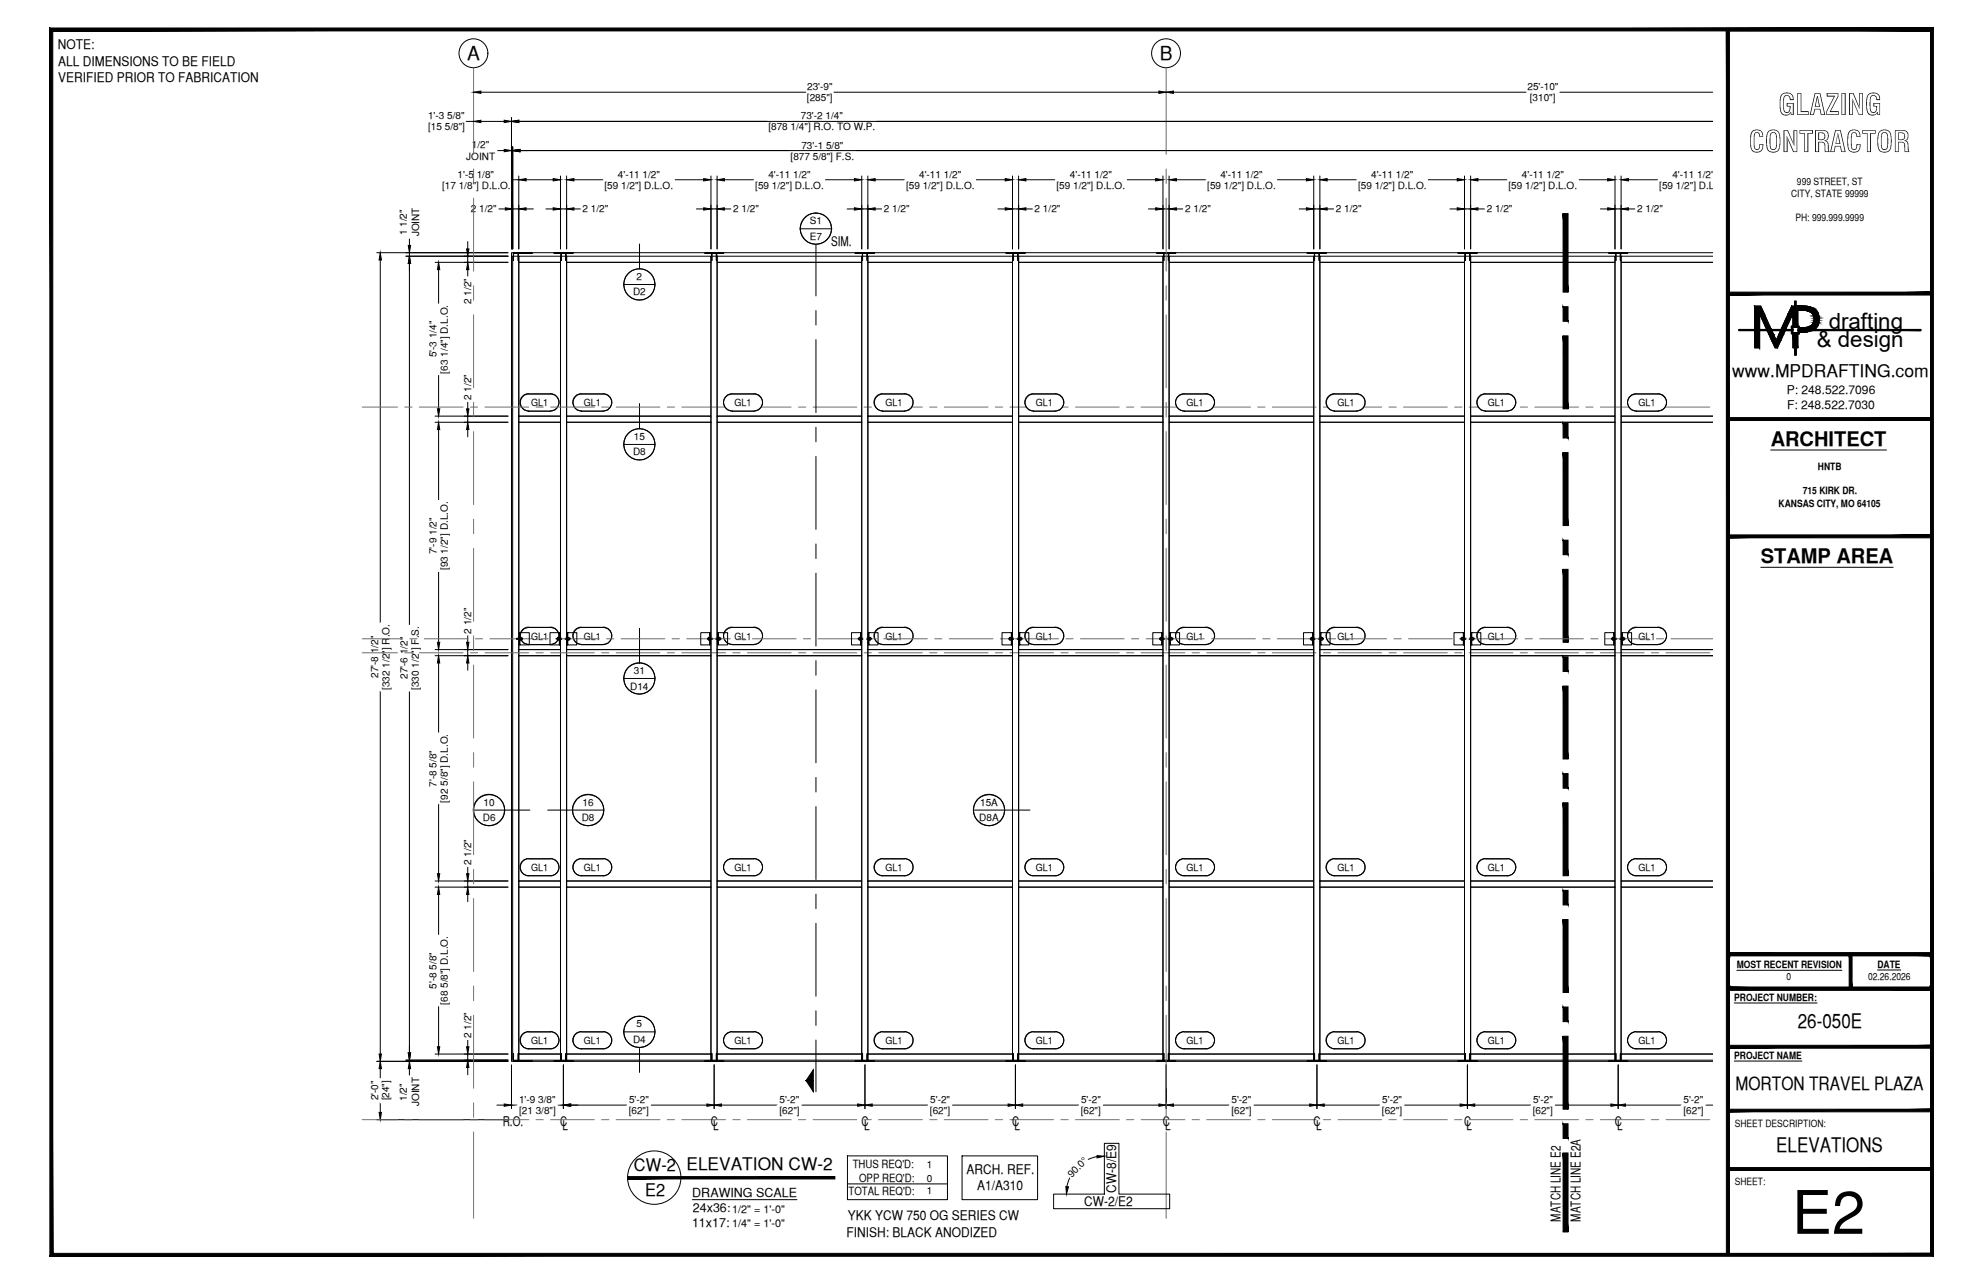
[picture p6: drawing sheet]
<svg xmlns="http://www.w3.org/2000/svg" width="432mm" height="279mm" viewBox="0 0 432 279" stroke-linecap="round" stroke-linejoin="round" font-family="sans-serif">
<defs><g id="words">
<text font-size="13.1" x="390.2" y="268.5">E2</text>
<g font-size="6.3">
<text x="387.2" y="25">GLAZING</text>
<text x="380.8" y="33.1">CONTRACTOR</text>
</g>
<g font-size="4.9">
<text x="398.2" y="71.5">drafting</text>
<text x="395.6" y="75.5">&amp; design</text>
</g>
<g font-size="4.4">
<text x="385.6" y="97">ARCHITECT</text>
<text x="383.4" y="122.5">STAMP AREA</text>
<text x="391.5" y="223.7">26-050E</text>
<text x="386.8" y="250.7">ELEVATIONS</text>
</g>
<g font-size="4.2">
<text x="101.7" y="13.1">A</text>
<text x="252.5" y="13.1">B</text>
</g>
<text font-size="4" x="377.9" y="237.2">MORTON TRAVEL PLAZA</text>
<g font-size="3.8">
<text x="377.2" y="82">www.MPDRAFTING.com</text>
<text x="138" y="254.9">CW-2 ELEVATION CW-2</text>
<text x="140.5" y="260.2">E2</text>
</g>
<g font-size="2.9">
<text x="12.6" y="10.7">NOTE:</text>
<text x="12.7" y="14.3">ALL DIMENSIONS TO BE FIELD</text>
<text x="12.7" y="17.8">VERIFIED PRIOR TO FABRICATION</text>
<text x="181" y="53.6">SIM.</text>
<text x="109.5" y="244.9">R.O.</text>
<text x="122" y="244.9">C</text>
<text x="122.5" y="245.9">L</text>
<text x="154.8" y="244.9">C</text>
<text x="155.3" y="245.9">L</text>
<text x="187.6" y="244.9">C</text>
<text x="188.2" y="245.9">L</text>
<text x="220.4" y="244.9">C</text>
<text x="220.9" y="245.9">L</text>
<text x="253.2" y="244.9">C</text>
<text x="253.7" y="245.9">L</text>
<text x="286" y="244.9">C</text>
<text x="286.6" y="245.9">L</text>
<text x="318.8" y="244.9">C</text>
<text x="319.3" y="245.9">L</text>
<text x="351.7" y="244.9">C</text>
<text x="352.2" y="245.9">L</text>
<text x="210.4" y="255.5">ARCH. REF.</text>
<text x="212.8" y="259">A1/A310</text>
<text x="236.1" y="262.4">CW-2/E2</text>
<text x="243.1" y="259.6" transform="rotate(-90 243.1 259.6)">CW-8/E9</text>
<text x="184.3" y="269.1">FINISH: BLACK ANODIZED</text>
<text x="184.6" y="265.6">YKK YCW 750 OG SERIES CW</text>
<text x="339.8" y="265.8" transform="rotate(-90 339.8 265.8)">MATCH LINE E2</text>
<text x="344.2" y="265.8" transform="rotate(-90 344.2 265.8)">MATCH LINE E2A</text>
</g>
<g font-size="2.7">
<text x="150.7" y="260.5">DRAWING SCALE</text>
<text x="150.9" y="263.8">24x36:</text>
<text x="150.7" y="267.1">11x17:</text>
</g>
<g font-size="2.6">
<text x="389.1" y="85.8">P: 248.522.7096</text>
<text x="389.1" y="89">F: 248.522.7030</text>
</g>
<g font-size="2.5">
<text x="185.7" y="254.3">THUS REQ'D:</text>
<text x="187.1" y="257.2">OPP REQ'D:</text>
<text x="184.8" y="260.1">TOTAL REQ'D:</text>
</g>
<g font-size="2.4">
<text x="159.4" y="263.9">1/2&quot; = 1'-0&quot;</text>
<text x="159.4" y="267.1">1/4&quot; = 1'-0&quot;</text>
</g>
<g font-size="2.2">
<text x="175.7" y="22">[285&quot;]</text>
<text x="175.8" y="19.6">23'-9&quot;</text>
<text x="332.6" y="19.6">25'-10&quot;</text>
<text x="333.1" y="22">[310&quot;]</text>
<text x="93.2" y="26">1'-3 5/8&quot;</text>
<text x="93.2" y="28.4">[15 5/8&quot;]</text>
<text x="167.3" y="28.4">[878 1/4&quot;] R.O. TO W.P.</text>
<text x="174.4" y="26">73'-2 1/4&quot;</text>
<text x="101.5" y="34.9">JOINT</text>
<text x="102.7" y="32.2">1/2&quot;</text>
<text x="172.1" y="34.7">[877 5/8&quot;] F.S.</text>
<text x="174.5" y="32.3">73'-1 5/8&quot;</text>
<text x="96.3" y="41.1">[17 1/8&quot;] D.L.O.</text>
<text x="99.6" y="38.7">1'-5 1/8&quot;</text>
<text x="131.6" y="41.1">[59 1/2&quot;] D.L.O.</text>
<text x="134.6" y="38.7">4'-11 1/2&quot;</text>
<text x="164.5" y="41.1">[59 1/2&quot;] D.L.O.</text>
<text x="167.3" y="38.7">4'-11 1/2&quot;</text>
<text x="197.3" y="41.1">[59 1/2&quot;] D.L.O.</text>
<text x="200.2" y="38.7">4'-11 1/2&quot;</text>
<text x="230.1" y="41.1">[59 1/2&quot;] D.L.O.</text>
<text x="233" y="38.7">4'-11 1/2&quot;</text>
<text x="262.9" y="41.1">[59 1/2&quot;] D.L.O.</text>
<text x="265.7" y="38.7">4'-11 1/2&quot;</text>
<text x="295.7" y="41.1">[59 1/2&quot;] D.L.O.</text>
<text x="298.6" y="38.7">4'-11 1/2&quot;</text>
<text x="328.5" y="41.1">[59 1/2&quot;] D.L.O.</text>
<text x="331.4" y="38.7">4'-11 1/2&quot;</text>
<text x="361.3" y="41.1">[59 1/2&quot;] D.L.O.</text>
<text x="364.2" y="38.7">4'-11 1/2&quot;</text>
<text x="391.3" y="40.2">999 STREET, ST</text>
<text x="102.6" y="46.2">2 1/2&quot;</text>
<text x="126.9" y="46.2">2 1/2&quot;</text>
<text x="159.6" y="46.2">2 1/2&quot;</text>
<text x="192.5" y="46.2">2 1/2&quot;</text>
<text x="225.3" y="46.2">2 1/2&quot;</text>
<text x="258.1" y="46.2">2 1/2&quot;</text>
<text x="290.9" y="46.2">2 1/2&quot;</text>
<text x="323.7" y="46.2">2 1/2&quot;</text>
<text x="356.5" y="46.2">2 1/2&quot;</text>
<text x="390" y="42.9">CITY, STATE 99999</text>
<text x="88.6" y="51.2" transform="rotate(-90 88.6 51.2)">1 1/2&quot;</text>
<text x="91.2" y="51.4" transform="rotate(-90 91.2 51.4)">JOINT</text>
<text x="176.3" y="48.8">S1</text>
<text x="176.3" y="52.1">E7</text>
<text x="391" y="48.2">PH: 999.999.9999</text>
<text x="137.9" y="64.3">D2</text>
<text x="138.6" y="61">2</text>
<text x="102.6" y="66.2" transform="rotate(-90 102.6 66.2)">2 1/2&quot;</text>
<text x="95.1" y="77.8" transform="rotate(-90 95.1 77.8)">5'-3 1/4&quot;</text>
<text x="97.5" y="81.3" transform="rotate(-90 97.5 81.3)">[63 1/4&quot;] D.L.O.</text>
<text x="102.6" y="87.1" transform="rotate(-90 102.6 87.1)">2 1/2&quot;</text>
<text x="115.6" y="88.4">GL1</text>
<text x="127.1" y="88.4">GL1</text>
<text x="160" y="88.4">GL1</text>
<text x="192.8" y="88.4">GL1</text>
<text x="225.6" y="88.4">GL1</text>
<text x="258.4" y="88.4">GL1</text>
<text x="291.2" y="88.4">GL1</text>
<text x="324" y="88.4">GL1</text>
<text x="356.8" y="88.4">GL1</text>
<text x="138" y="95.8">15</text>
<text x="137.9" y="99.1">D8</text>
<text x="392.6" y="107.6">715 KIRK DR.</text>
<text x="395.9" y="102.3">HNTB</text>
<text x="387.3" y="110.2">KANSAS CITY, MO 64105</text>
<text x="95.1" y="120.6" transform="rotate(-90 95.1 120.6)">7'-9 1/2&quot;</text>
<text x="97.5" y="124.1" transform="rotate(-90 97.5 124.1)">[93 1/2&quot;] D.L.O.</text>
<text x="102.6" y="137.9" transform="rotate(-90 102.6 137.9)">2 1/2&quot;</text>
<text x="115.6" y="139.2">GL1</text>
<text x="127.1" y="139.2">GL1</text>
<text x="160" y="139.2">GL1</text>
<text x="192.8" y="139.2">GL1</text>
<text x="225.6" y="139.2">GL1</text>
<text x="258.4" y="139.2">GL1</text>
<text x="291.2" y="139.2">GL1</text>
<text x="324" y="139.2">GL1</text>
<text x="356.8" y="139.2">GL1</text>
<text x="82.4" y="147.5" transform="rotate(-90 82.4 147.5)">27'-8 1/2&quot;</text>
<text x="88.7" y="147.8" transform="rotate(-90 88.7 147.8)">27'-6 1/2&quot;</text>
<text x="138" y="146.7">31</text>
<text x="84.8" y="150.1" transform="rotate(-90 84.8 150.1)">[332 1/2&quot;] R.O.</text>
<text x="91.2" y="150.1" transform="rotate(-90 91.2 150.1)">[330 1/2&quot;] F.S.</text>
<text x="137.2" y="150.1">D14</text>
<text x="95.1" y="171.2" transform="rotate(-90 95.1 171.2)">7'-8 5/8&quot;</text>
<text x="97.5" y="174.6" transform="rotate(-90 97.5 174.6)">[92 5/8&quot;] D.L.O.</text>
<text x="105.2" y="178.7">D6</text>
<text x="105.3" y="175.3">10</text>
<text x="126.7" y="178.7">D8</text>
<text x="126.9" y="175.3">16</text>
<text x="213.2" y="178.7">D8A</text>
<text x="213.4" y="175.3">15A</text>
<text x="102.6" y="188.2" transform="rotate(-90 102.6 188.2)">2 1/2&quot;</text>
<text x="115.6" y="189.5">GL1</text>
<text x="127.1" y="189.5">GL1</text>
<text x="160" y="189.5">GL1</text>
<text x="192.8" y="189.5">GL1</text>
<text x="225.6" y="189.5">GL1</text>
<text x="258.4" y="189.5">GL1</text>
<text x="291.2" y="189.5">GL1</text>
<text x="324" y="189.5">GL1</text>
<text x="356.8" y="189.5">GL1</text>
<text x="95.1" y="215.1" transform="rotate(-90 95.1 215.1)">5'-8 5/8&quot;</text>
<text x="378.2" y="210.6">MOST RECENT REVISION</text>
<text x="389" y="213.3">0</text>
<text x="406.8" y="213.2">02.26.2026</text>
<text x="408.8" y="210.6">DATE</text>
<text x="97.5" y="218.6" transform="rotate(-90 97.5 218.6)">[68 5/8&quot;] D.L.O.</text>
<text x="377.6" y="217.8">PROJECT NUMBER:</text>
<text x="102.6" y="225.9" transform="rotate(-90 102.6 225.9)">2 1/2&quot;</text>
<text x="115.6" y="227.1">GL1</text>
<text x="127.1" y="227.1">GL1</text>
<text x="137.9" y="226.9">D4</text>
<text x="138.6" y="223.6">5</text>
<text x="160" y="227.1">GL1</text>
<text x="192.8" y="227.1">GL1</text>
<text x="225.6" y="227.1">GL1</text>
<text x="258.4" y="227.1">GL1</text>
<text x="291.2" y="227.1">GL1</text>
<text x="324" y="227.1">GL1</text>
<text x="356.8" y="227.1">GL1</text>
<text x="377.6" y="230.4">PROJECT NAME</text>
<text x="82.4" y="239.5" transform="rotate(-90 82.4 239.5)">2'-0&quot;</text>
<text x="84.8" y="239.5" transform="rotate(-90 84.8 239.5)">[24&quot;]</text>
<text x="88.6" y="239.6" transform="rotate(-90 88.6 239.6)">1/2&quot;</text>
<text x="91.2" y="240.7" transform="rotate(-90 91.2 240.7)">JOINT</text>
<text x="113" y="240">1'-9 3/8&quot;</text>
<text x="113" y="242.4">[21 3/8&quot;]</text>
<text x="136.9" y="242.4">[62&quot;]</text>
<text x="137" y="240">5'-2&quot;</text>
<text x="169.7" y="240">5'-2&quot;</text>
<text x="169.7" y="242.4">[62&quot;]</text>
<text x="202.5" y="242.4">[62&quot;]</text>
<text x="202.6" y="240">5'-2&quot;</text>
<text x="235.3" y="242.4">[62&quot;]</text>
<text x="235.4" y="240">5'-2&quot;</text>
<text x="268.2" y="240">5'-2&quot;</text>
<text x="268.2" y="242.4">[62&quot;]</text>
<text x="300.9" y="242.4">[62&quot;]</text>
<text x="301" y="240">5'-2&quot;</text>
<text x="333.8" y="242.4">[62&quot;]</text>
<text x="333.8" y="240">5'-2&quot;</text>
<text x="366.6" y="240">5'-2&quot;</text>
<text x="366.6" y="242.4">[62&quot;]</text>
<text x="377.8" y="245.2">SHEET DESCRIPTION:</text>
<text x="201.8" y="254.2">1</text>
<text x="201.8" y="257.1">0</text>
<text x="233.4" y="256.3" transform="rotate(-45 233.4 256.3)">90.0°</text>
<text x="377.8" y="257.9">SHEET:</text>
<text x="201.8" y="259.9">1</text>
</g>
</g></defs>
<!-- layer: GLASS -->
<g fill="none" stroke="#000" stroke-width=".22">
<path d="M113 57.1h9v33.5h-9zM123.4 57.1h31.4v33.5h-31.4zM156.1 57.1h31.5v33.5h-31.5zM189 57.1h31.5v33.5h-31.5zM221.8 57.1h31.4v33.5h-31.4zM254.6 57.1h31.5v33.5h-31.5zM287.4 57.1h31.5v33.5h-31.5zM320.2 57.1h31.5v33.5h-31.5zM373 57.1h-20v33.5h20M113 91.9h9v49.5h-9zM123.4 91.9h31.4v49.5h-31.4zM156.1 91.9h31.5v49.5h-31.5z"/>
<path d="M189 91.9h31.5v49.5h-31.5zM221.8 91.9h31.4v49.5h-31.4zM254.6 91.9h31.5v49.5h-31.5zM287.4 91.9h31.5v49.5h-31.5zM320.2 91.9h31.5v49.5h-31.5zM373 91.9h-20v49.5h20M113 142.7h9v49h-9zM123.4 142.7h31.4v49h-31.4zM156.1 142.7h31.5v49h-31.5zM189 142.7h31.5v49h-31.5zM221.8 142.7h31.4v49h-31.4zM254.6 142.7h31.5v49h-31.5z"/>
<path d="M287.4 142.7h31.5v49h-31.5zM320.2 142.7h31.5v49h-31.5zM373 142.7h-20v49h20M113 193h9v36.4h-9zM123.4 193h31.4v36.4h-31.4zM156.1 193h31.5v36.4h-31.5zM189 193h31.5v36.4h-31.5zM221.8 193h31.4v36.4h-31.4zM254.6 193h31.5v36.4h-31.5zM287.4 193h31.5v36.4h-31.5zM320.2 193h31.5v36.4h-31.5zM373 193h-20v36.4h20"/>
</g>
<!-- layer: COMPONENTS -->
<g fill="none" stroke="#000" stroke-width=".22">
<path d="M111.6 55.8h1.4v174.9h-1.4zM113 55.8h9v1.3h-9zM122 55.8h1.4v174.9h-1.4zM123.4 55.8h31.4v1.3h-31.4zM154.8 55.8h1.3v174.9h-1.3zM156.1 55.8h31.5v1.3h-31.5zM187.6 55.8h1.4v174.9h-1.4zM189 55.8h31.5v1.3h-31.5zM220.5 55.8h1.3v174.9h-1.3zM221.8 55.8h31.4v1.3h-31.4zM253.2 55.8h1.4v174.9h-1.4zM254.6 55.8h31.5v1.3h-31.5z"/>
<path d="M286.1 55.8h1.3v174.9h-1.3zM287.4 55.8h31.5v1.3h-31.5zM318.9 55.8h1.3v174.9h-1.3zM320.2 55.8h31.5v1.3h-31.5zM351.7 55.8h1.3v174.9h-1.3zM373 55.8h-20v1.3h20M113 90.6h9v1.3h-9zM123.4 90.6h31.4v1.3h-31.4zM156.1 90.6h31.5v1.3h-31.5zM189 90.6h31.5v1.3h-31.5zM221.8 90.6h31.4v1.3h-31.4zM254.6 90.6h31.5v1.3h-31.5z"/>
<path d="M287.4 90.6h31.5v1.3h-31.5zM320.2 90.6h31.5v1.3h-31.5zM373 90.6h-20v1.3h20M113 141.4h9v1.3h-9zM123.4 141.4h31.4v1.3h-31.4zM156.1 141.4h31.5v1.3h-31.5zM189 141.4h31.5v1.3h-31.5zM221.8 141.4h31.4v1.3h-31.4zM254.6 141.4h31.5v1.3h-31.5zM287.4 141.4h31.5v1.3h-31.5zM320.2 141.4h31.5v1.3h-31.5zM373 141.4h-20v1.3h20"/>
<path d="M113 191.7h9v1.3h-9zM123.4 191.7h31.4v1.3h-31.4zM156.1 191.7h31.5v1.3h-31.5zM189 191.7h31.5v1.3h-31.5zM221.8 191.7h31.4v1.3h-31.4zM254.6 191.7h31.5v1.3h-31.5zM287.4 191.7h31.5v1.3h-31.5zM320.2 191.7h31.5v1.3h-31.5zM373 191.7h-20v1.3h20M113 229.4h9v1.3h-9zM123.4 229.4h31.4v1.3h-31.4zM156.1 229.4h31.5v1.3h-31.5z"/>
<path d="M189 229.4h31.5v1.3h-31.5zM221.8 229.4h31.4v1.3h-31.4zM254.6 229.4h31.5v1.3h-31.5zM287.4 229.4h31.5v1.3h-31.5zM320.2 229.4h31.5v1.3h-31.5zM373 229.4h-20v1.3h20"/>
</g>
<!-- layer: GLASS TAG -->
<g fill="none" stroke="#fff" stroke-width=".22">
<path d="M114.8 89.4h5.4l-5.1 .1h4.8M119.9 85.7l-5.1 .1h5.4M126.3 89.4h5.4l-5.1 .1h4.8M131.4 85.7l-5.1 .1h5.4M159.1 89.4h5.4l-5.1 .1h4.8M164.2 85.7l-5.1 .1h5.4M191.9 89.4h5.4l-5.1 .1h4.8M197 85.7l-5.1 .1h5.4M224.7 89.4h5.4l-5.1 .1h4.8M229.8 85.7l-5.1 .1h5.4M257.5 89.4h5.5l-5.1 .1h4.7M262.6 85.7l-5 .1h5.4"/>
<path d="M290.3 89.4h5.4l-5.1 .1h4.8M295.4 85.7l-5.1 .1h5.4M323.2 89.4h5.3l-5 .1h4.7M328.2 85.7l-5 .1h5.3M355.9 89.4h5.5l-5.1 .1h4.8M361.1 85.7l-5.1 .1h5.4M119.9 136.5l-5.1 .1h5.4M131.4 136.5l-5.1 .1h5.4M164.2 136.5l-5.1 .1h5.4M197 136.5l-5.1 .1h5.4M229.8 136.5l-5.1 .1h5.4M262.6 136.5l-5 .1h5.4"/>
<path d="M295.4 136.5l-5.1 .1h5.4M328.2 136.5l-5 .1h5.3M361.1 136.5l-5.1 .1h5.4M114.8 140.2h5.4l-5.1 .1h4.8M126.3 140.2h5.4l-5.1 .1h4.8M159.1 140.2h5.4l-5.1 .1h4.8M191.9 140.2h5.4l-5.1 .1h4.8M224.7 140.2h5.4l-5.1 .1h4.8M257.5 140.2h5.5l-5.1 .1h4.7M290.3 140.2h5.4l-5.1 .1h4.8M323.2 140.2h5.3l-5 .1h4.7M355.9 140.2h5.5l-5.1 .1h4.8"/>
<path d="M114.8 190.6h5.4h-5.1h4.8M119.9 186.9h-5.1h5.4M126.3 190.6h5.4h-5.1h4.8M131.4 186.9h-5.1h5.4M159.1 190.6h5.4h-5.1h4.8M164.2 186.9h-5.1h5.4M191.9 190.6h5.4h-5.1h4.8M197 186.9h-5.1h5.4M224.7 190.6h5.4h-5.1h4.8M229.8 186.9h-5.1h5.4M257.5 190.6h5.5h-5.1h4.7M262.6 186.9h-5h5.4"/>
<path d="M290.3 190.6h5.4h-5.1h4.8M295.4 186.9h-5.1h5.4M323.2 190.6h5.3h-5h4.7M328.2 186.9h-5h5.3M355.9 190.6h5.5h-5.1h4.8M361.1 186.9h-5.1h5.4M114.8 228.2h5.4h-5.1h4.8M119.9 224.5h-5.1h5.4M126.3 228.2h5.4h-5.1h4.8M131.4 224.5h-5.1h5.4M159.1 228.2h5.4h-5.1h4.8M164.2 224.5h-5.1h5.4"/>
<path d="M191.9 228.2h5.4h-5.1h4.8M197 224.5h-5.1h5.4M224.7 228.2h5.4h-5.1h4.8M229.8 224.5h-5.1h5.4M257.5 228.2h5.5h-5.1h4.7M262.6 224.5h-5h5.4M290.3 228.2h5.4h-5.1h4.8M295.4 224.5h-5.1h5.4M323.2 228.2h5.3h-5h4.7M328.2 224.5h-5h5.3M355.9 228.2h5.5h-5.1h4.8M361.1 224.5h-5.1h5.4"/>
</g>
<g fill="#fff" stroke="#fff" stroke-width=".22">
<path d="M114.2 86l.6-.2h5.4zM114.2 86h6.6l-.6-.2zM114.2 86h6.6l-7.1 .4zM113.7 86.4h7.6l-.5-.4zM113.7 86.4h7.6l-7.9 .5zM113.4 86.9h8.2l-.3-.5zM113.4 86.9h8.2l-8.3 .7zM113.3 87.6h8.4l-.1-.7zM113.3 87.6h8.4l-8.3 .6zM113.4 88.2h8.2l.1-.6zM113.4 88.2h8.2l-7.9 .6zM113.7 88.8h7.6l.3-.6zM113.7 88.8h7.6l-7.1 .4zM114.2 89.2h6.6l.5-.4zM114.2 89.2h6.6l-6 .2zM114.8 89.4h5.4l.6-.2z"/>
<path d="M125.7 86l.6-.2h5.4zM125.7 86h6.6l-.6-.2zM125.7 86h6.6l-7.1 .4zM125.2 86.4h7.6l-.5-.4zM125.2 86.4h7.6l-7.9 .5zM124.9 86.9h8.2l-.3-.5zM124.9 86.9h8.2l-8.3 .7zM124.8 87.6h8.4l-.1-.7zM124.8 87.6h8.4l-8.3 .6zM124.9 88.2h8.2l.1-.6zM124.9 88.2h8.2l-7.9 .6zM125.2 88.8h7.6l.3-.6zM125.2 88.8h7.6l-7.1 .4zM125.7 89.2h6.6l.5-.4zM125.7 89.2h6.6l-6 .2zM126.3 89.4h5.4l.6-.2z"/>
<path d="M114.2 224.8l.6-.3h5.4zM114.2 224.8h6.6l-.6-.3zM113.7 225.2l.5-.4h6.6zM113.7 225.2h7.6l-.5-.4zM113.7 225.2h7.6l-7.9 .5zM113.4 225.7h8.2l-.3-.5zM113.4 225.7h8.2l-8.3 .7zM113.3 226.4h8.4l-.1-.7zM113.3 226.4h8.4l-8.3 .6zM113.4 227h8.2l.1-.6zM113.4 227h8.2l-7.9 .6zM113.7 227.6h7.6l.3-.6zM113.7 227.6h7.6l-7.1 .4zM114.2 228h6.6l.5-.4zM114.2 228h6.6l-6 .2zM114.8 228.2h5.4l.6-.2z"/>
<path d="M125.7 224.8l.6-.3h5.4zM125.7 224.8h6.6l-.6-.3zM125.2 225.2l.5-.4h6.6zM125.2 225.2h7.6l-.5-.4zM125.2 225.2h7.6l-7.9 .5zM124.9 225.7h8.2l-.3-.5zM124.9 225.7h8.2l-8.3 .7zM124.8 226.4h8.4l-.1-.7zM124.8 226.4h8.4l-8.3 .6zM124.9 227h8.2l.1-.6zM124.9 227h8.2l-7.9 .6zM125.2 227.6h7.6l.3-.6zM125.2 227.6h7.6l-7.1 .4zM125.7 228h6.6l.5-.4zM125.7 228h6.6l-6 .2zM126.3 228.2h5.4l.6-.2z"/>
<path d="M114.2 136.8l.6-.2h5.4zM114.2 136.8h6.6l-.6-.2zM114.2 136.8h6.6l-7.1 .4zM113.7 137.2h7.6l-.5-.4zM113.7 137.2h7.6l-7.9 .5zM113.4 137.7h8.2l-.3-.5zM113.4 137.7h8.2l-8.3 .7zM113.3 138.4h8.4l-.1-.7zM113.3 138.4h8.4l-8.3 .6zM113.4 139h8.2l.1-.6zM113.4 139h8.2l-7.9 .6zM113.7 139.6h7.6l.3-.6zM113.7 139.6h7.6l-7.1 .4zM114.2 140h6.6l.5-.4zM114.2 140h6.6l-6 .2zM114.8 140.2h5.4l.6-.2z"/>
<path d="M125.7 136.8l.6-.2h5.4zM125.7 136.8h6.6l-.6-.2zM125.7 136.8h6.6l-7.1 .4zM125.2 137.2h7.6l-.5-.4zM125.2 137.2h7.6l-7.9 .5zM124.9 137.7h8.2l-.3-.5zM124.9 137.7h8.2l-8.3 .7zM124.8 138.4h8.4l-.1-.7zM124.8 138.4h8.4l-8.3 .6zM124.9 139h8.2l.1-.6zM124.9 139h8.2l-7.9 .6zM125.2 139.6h7.6l.3-.6zM125.2 139.6h7.6l-7.1 .4zM125.7 140h6.6l.5-.4zM125.7 140h6.6l-6 .2zM126.3 140.2h5.4l.6-.2z"/>
<path d="M114.2 187.1l.6-.2h5.4zM114.2 187.1h6.6l-.6-.2zM113.7 187.5l.5-.4h6.6zM113.7 187.5h7.6l-.5-.4zM113.7 187.5h7.6l-7.9 .6zM113.4 188.1h8.2l-.3-.6zM113.4 188.1h8.2l-8.3 .6zM113.3 188.7h8.4l-.1-.6zM113.3 188.7h8.4l-8.3 .7zM113.4 189.4h8.2l.1-.7zM113.4 189.4h8.2l-7.9 .5zM113.7 189.9h7.6l.3-.5zM113.7 189.9h7.6l-7.1 .4zM114.2 190.3h6.6l.5-.4zM114.2 190.3h6.6l-6 .3zM114.8 190.6h5.4l.6-.3z"/>
<path d="M125.7 187.1l.6-.2h5.4zM125.7 187.1h6.6l-.6-.2zM125.2 187.5l.5-.4h6.6zM125.2 187.5h7.6l-.5-.4zM125.2 187.5h7.6l-7.9 .6zM124.9 188.1h8.2l-.3-.6zM124.9 188.1h8.2l-8.3 .6zM124.8 188.7h8.4l-.1-.6zM124.8 188.7h8.4l-8.3 .7zM124.9 189.4h8.2l.1-.7zM124.9 189.4h8.2l-7.9 .5zM125.2 189.9h7.6l.3-.5zM125.2 189.9h7.6l-7.1 .4zM125.7 190.3h6.6l.5-.4zM125.7 190.3h6.6l-6 .3zM126.3 190.6h5.4l.6-.3z"/>
<path d="M158.5 86l.6-.2h5.4zM158.5 86h6.6l-.6-.2zM158 86.4l.5-.4h6.6zM158 86.4h7.6l-.5-.4zM158 86.4h7.6l-7.9 .5zM157.7 86.9h8.2l-.3-.5zM157.7 86.9h8.2l-8.4 .7zM157.5 87.6h8.6l-.2-.7zM157.5 87.6h8.6l-8.4 .6zM157.7 88.2h8.2l.2-.6zM157.7 88.2h8.2l-7.9 .6zM158 88.8h7.6l.3-.6zM158 88.8h7.6l-7.1 .4zM158.5 89.2h6.6l.5-.4zM158.5 89.2h6.6l-6 .2zM159.1 89.4h5.4l.6-.2z"/>
<path d="M158.5 224.8l.6-.3h5.4zM158.5 224.8h6.6l-.6-.3zM158 225.2l.5-.4h6.6zM158 225.2h7.6l-.5-.4zM158 225.2h7.6l-7.9 .5zM157.7 225.7h8.2l-.3-.5zM157.7 225.7h8.2l-8.4 .7zM157.5 226.4h8.6l-.2-.7zM157.5 226.4h8.6l-8.4 .6zM157.7 227h8.2l.2-.6zM157.7 227h8.2l-7.9 .6zM158 227.6h7.6l.3-.6zM158 227.6h7.6l-7.1 .4zM158.5 228h6.6l.5-.4zM158.5 228h6.6l-6 .2zM159.1 228.2h5.4l.6-.2z"/>
<path d="M158.5 136.8l.6-.2h5.4zM158.5 136.8h6.6l-.6-.2zM158 137.2l.5-.4h6.6zM158 137.2h7.6l-.5-.4zM158 137.2h7.6l-7.9 .5zM157.7 137.7h8.2l-.3-.5zM157.7 137.7h8.2l-8.4 .7zM157.5 138.4h8.6l-.2-.7zM157.5 138.4h8.6l-8.4 .6zM157.7 139h8.2l.2-.6zM157.7 139h8.2l-7.9 .6zM158 139.6h7.6l.3-.6zM158 139.6h7.6l-7.1 .4zM158.5 140h6.6l.5-.4zM158.5 140h6.6l-6 .2zM159.1 140.2h5.4l.6-.2z"/>
<path d="M158.5 187.1l.6-.2h5.4zM158.5 187.1h6.6l-.6-.2zM158 187.5l.5-.4h6.6zM158 187.5h7.6l-.5-.4zM158 187.5h7.6l-7.9 .6zM157.7 188.1h8.2l-.3-.6zM157.7 188.1h8.2l-8.4 .6zM157.5 188.7h8.6l-.2-.6zM157.5 188.7h8.6l-8.4 .7zM157.7 189.4h8.2l.2-.7zM157.7 189.4h8.2l-7.9 .5zM158 189.9h7.6l.3-.5zM158 189.9h7.6l-7.1 .4zM158.5 190.3h6.6l.5-.4zM158.5 190.3h6.6l-6 .3zM159.1 190.6h5.4l.6-.3z"/>
<path d="M191.3 86l.6-.2h5.4zM191.3 86h6.6l-.6-.2zM190.8 86.4l.5-.4h6.6zM190.8 86.4h7.6l-.5-.4zM190.8 86.4h7.6l-7.9 .5zM190.5 86.9h8.3l-.4-.5zM190.5 86.9h8.3l-8.4 .7zM190.4 87.6h8.4v-.7zM190.4 87.6h8.4l-8.3 .6zM190.5 88.2h8.3v-.6zM190.5 88.2h8.3l-8 .6zM190.8 88.8h7.6l.4-.6zM190.8 88.8h7.6l-7.1 .4zM191.3 89.2h6.6l.5-.4zM191.3 89.2h6.6l-6 .2zM191.9 89.4h5.4l.6-.2z"/>
<path d="M191.3 224.8l.6-.3h5.4zM191.3 224.8h6.6l-.6-.3zM190.8 225.2l.5-.4h6.6zM190.8 225.2h7.6l-.5-.4zM190.8 225.2h7.6l-7.9 .5zM190.5 225.7h8.3l-.4-.5zM190.5 225.7h8.3l-8.4 .7zM190.4 226.4h8.4v-.7zM190.4 226.4h8.4l-8.3 .6zM190.5 227h8.3v-.6zM190.5 227h8.3l-8 .6zM190.8 227.6h7.6l.4-.6zM190.8 227.6h7.6l-7.1 .4zM191.3 228h6.6l.5-.4zM191.3 228h6.6l-6 .2zM191.9 228.2h5.4l.6-.2z"/>
<path d="M191.3 136.8l.6-.2h5.4zM191.3 136.8h6.6l-.6-.2zM190.8 137.2l.5-.4h6.6zM190.8 137.2h7.6l-.5-.4zM190.8 137.2h7.6l-7.9 .5zM190.5 137.7h8.3l-.4-.5zM190.5 137.7h8.3l-8.4 .7zM190.4 138.4h8.4v-.7zM190.4 138.4h8.4l-8.3 .6zM190.5 139h8.3v-.6zM190.5 139h8.3l-8 .6zM190.8 139.6h7.6l.4-.6zM190.8 139.6h7.6l-7.1 .4zM191.3 140h6.6l.5-.4zM191.3 140h6.6l-6 .2zM191.9 140.2h5.4l.6-.2z"/>
<path d="M191.3 187.1l.6-.2h5.4zM191.3 187.1h6.6l-.6-.2zM190.8 187.5l.5-.4h6.6zM190.8 187.5h7.6l-.5-.4zM190.8 187.5h7.6l-7.9 .6zM190.5 188.1h8.3l-.4-.6zM190.5 188.1h8.3l-8.4 .6zM190.4 188.7h8.4v-.6zM190.4 188.7h8.4l-8.3 .7zM190.5 189.4h8.3v-.7zM190.5 189.4h8.3l-8 .5zM190.8 189.9h7.6l.4-.5zM190.8 189.9h7.6l-7.1 .4zM191.3 190.3h6.6l.5-.4zM191.3 190.3h6.6l-6 .3zM191.9 190.6h5.4l.6-.3z"/>
<path d="M224.1 86l.6-.2h5.4zM224.1 86h6.6l-.6-.2zM224.1 86h6.6l-7.1 .4zM223.6 86.4h7.6l-.5-.4zM223.6 86.4h7.6l-7.9 .5zM223.3 86.9h8.2l-.3-.5zM223.3 86.9h8.2l-8.3 .7zM223.2 87.6h8.4l-.1-.7zM223.2 87.6h8.4l-8.3 .6zM223.3 88.2h8.2l.1-.6zM223.3 88.2h8.2l-7.9 .6zM223.6 88.8h7.6l.3-.6zM223.6 88.8h7.6l-7.1 .4zM224.1 89.2h6.7l.4-.4zM224.1 89.2h6.7l-6.1 .2zM224.7 89.4h5.4l.7-.2z"/>
<path d="M224.1 224.8l.6-.3h5.4zM224.1 224.8h6.6l-.6-.3zM223.6 225.2l.5-.4h6.6zM223.6 225.2h7.6l-.5-.4zM223.6 225.2h7.6l-7.9 .5zM223.3 225.7h8.2l-.3-.5zM223.3 225.7h8.2l-8.3 .7zM223.2 226.4h8.4l-.1-.7zM223.2 226.4h8.4l-8.3 .6zM223.3 227h8.2l.1-.6zM223.3 227h8.2l-7.9 .6zM223.6 227.6h7.6l.3-.6zM223.6 227.6h7.6l-7.1 .4zM224.1 228h6.7l.4-.4zM224.1 228h6.7l-6.1 .2zM224.7 228.2h5.4l.7-.2z"/>
<path d="M224.1 136.8l.6-.2h5.4zM224.1 136.8h6.6l-.6-.2zM224.1 136.8h6.6l-7.1 .4zM223.6 137.2h7.6l-.5-.4zM223.6 137.2h7.6l-7.9 .5zM223.3 137.7h8.2l-.3-.5zM223.3 137.7h8.2l-8.3 .7zM223.2 138.4h8.4l-.1-.7zM223.2 138.4h8.4l-8.3 .6zM223.3 139h8.2l.1-.6zM223.3 139h8.2l-7.9 .6zM223.6 139.6h7.6l.3-.6zM223.6 139.6h7.6l-7.1 .4zM224.1 140h6.7l.4-.4zM224.1 140h6.7l-6.1 .2zM224.7 140.2h5.4l.7-.2z"/>
<path d="M224.1 187.1l.6-.2h5.4zM224.1 187.1h6.6l-.6-.2zM223.6 187.5l.5-.4h6.6zM223.6 187.5h7.6l-.5-.4zM223.6 187.5h7.6l-7.9 .6zM223.3 188.1h8.2l-.3-.6zM223.3 188.1h8.2l-8.3 .6zM223.2 188.7h8.4l-.1-.6zM223.2 188.7h8.4l-8.3 .7zM223.3 189.4h8.2l.1-.7zM223.3 189.4h8.2l-7.9 .5zM223.6 189.9h7.6l.3-.5zM223.6 189.9h7.6l-7.1 .4zM224.1 190.3h6.7l.4-.4zM224.1 190.3h6.7l-6.1 .3zM224.7 190.6h5.4l.7-.3z"/>
<path d="M256.9 86l.7-.2h5.4zM256.9 86h6.6l-.5-.2zM256.4 86.4l.5-.4h6.6zM256.4 86.4h7.6l-.5-.4zM256.4 86.4h7.6l-7.9 .5zM256.1 86.9h8.3l-.4-.5zM256.1 86.9h8.3l-8.4 .7zM256 87.6h8.5l-.1-.7zM256 87.6h8.5l-8.4 .6zM256.1 88.2h8.3l.1-.6zM256.1 88.2h8.3l-8 .6zM256.4 88.8h7.6l.4-.6zM256.4 88.8h7.6l-7.1 .4zM256.9 89.2h6.6l.5-.4zM256.9 89.2h6.6l-6 .2zM257.5 89.4h5.5l.5-.2z"/>
<path d="M256.9 224.8l.7-.3h5.4zM256.9 224.8h6.6l-.5-.3zM256.4 225.2l.5-.4h6.6zM256.4 225.2h7.6l-.5-.4zM256.4 225.2h7.6l-7.9 .5zM256.1 225.7h8.3l-.4-.5zM256.1 225.7h8.3l-8.4 .7zM256 226.4h8.5l-.1-.7zM256 226.4h8.5l-8.4 .6zM256.1 227h8.3l.1-.6zM256.1 227h8.3l-8 .6zM256.4 227.6h7.6l.4-.6zM256.4 227.6h7.6l-7.1 .4zM256.9 228h6.6l.5-.4zM256.9 228h6.6l-6 .2zM257.5 228.2h5.5l.5-.2z"/>
<path d="M256.9 136.8l.7-.2h5.4zM256.9 136.8h6.6l-.5-.2zM256.4 137.2l.5-.4h6.6zM256.4 137.2h7.6l-.5-.4zM256.4 137.2h7.6l-7.9 .5zM256.1 137.7h8.3l-.4-.5zM256.1 137.7h8.3l-8.4 .7zM256 138.4h8.5l-.1-.7zM256 138.4h8.5l-8.4 .6zM256.1 139h8.3l.1-.6zM256.1 139h8.3l-8 .6zM256.4 139.6h7.6l.4-.6zM256.4 139.6h7.6l-7.1 .4zM256.9 140h6.6l.5-.4zM256.9 140h6.6l-6 .2zM257.5 140.2h5.5l.5-.2z"/>
<path d="M256.9 187.1l.7-.2h5.4zM256.9 187.1h6.6l-.5-.2zM256.4 187.5l.5-.4h6.6zM256.4 187.5h7.6l-.5-.4zM256.4 187.5h7.6l-7.9 .6zM256.1 188.1h8.3l-.4-.6zM256.1 188.1h8.3l-8.4 .6zM256 188.7h8.5l-.1-.6zM256 188.7h8.5l-8.4 .7zM256.1 189.4h8.3l.1-.7zM256.1 189.4h8.3l-8 .5zM256.4 189.9h7.6l.4-.5zM256.4 189.9h7.6l-7.1 .4zM256.9 190.3h6.6l.5-.4zM256.9 190.3h6.6l-6 .3zM257.5 190.6h5.5l.5-.3z"/>
<path d="M289.8 86l.5-.2h5.4zM289.8 86h6.6l-.7-.2zM289.2 86.4l.6-.4h6.6zM289.2 86.4h7.7l-.5-.4zM289.2 86.4h7.7l-8 .5zM288.9 86.9h8.3l-.3-.5zM288.9 86.9h8.3l-8.4 .7zM288.8 87.6h8.4v-.7zM288.8 87.6h8.4l-8.3 .6zM288.9 88.2h8.3v-.6zM288.9 88.2h8.3l-8 .6zM289.2 88.8h7.7l.3-.6zM289.2 88.8h7.7l-7.1 .4zM289.8 89.2h6.6l.5-.4zM289.8 89.2h6.6l-6.1 .2zM290.3 89.4h5.4l.7-.2z"/>
<path d="M289.8 224.8l.5-.3h5.4zM289.8 224.8h6.6l-.7-.3zM289.2 225.2l.6-.4h6.6zM289.2 225.2h7.7l-.5-.4zM289.2 225.2h7.7l-8 .5zM288.9 225.7h8.3l-.3-.5zM288.9 225.7h8.3l-8.4 .7zM288.8 226.4h8.4v-.7zM288.8 226.4h8.4l-8.3 .6zM288.9 227h8.3v-.6zM288.9 227h8.3l-8 .6zM289.2 227.6h7.7l.3-.6zM289.2 227.6h7.7l-7.1 .4zM289.8 228h6.6l.5-.4zM289.8 228h6.6l-6.1 .2zM290.3 228.2h5.4l.7-.2z"/>
<path d="M289.8 136.8l.5-.2h5.4zM289.8 136.8h6.6l-.7-.2zM289.2 137.2l.6-.4h6.6zM289.2 137.2h7.7l-.5-.4zM289.2 137.2h7.7l-8 .5zM288.9 137.7h8.3l-.3-.5zM288.9 137.7h8.3l-8.4 .7zM288.8 138.4h8.4v-.7zM288.8 138.4h8.4l-8.3 .6zM288.9 139h8.3v-.6zM288.9 139h8.3l-8 .6zM289.2 139.6h7.7l.3-.6zM289.2 139.6h7.7l-7.1 .4zM289.8 140h6.6l.5-.4zM289.8 140h6.6l-6.1 .2zM290.3 140.2h5.4l.7-.2z"/>
<path d="M289.8 187.1l.5-.2h5.4zM289.8 187.1h6.6l-.7-.2zM289.2 187.5l.6-.4h6.6zM289.2 187.5h7.7l-.5-.4zM289.2 187.5h7.7l-8 .6zM288.9 188.1h8.3l-.3-.6zM288.9 188.1h8.3l-8.4 .6zM288.8 188.7h8.4v-.6zM288.8 188.7h8.4l-8.3 .7zM288.9 189.4h8.3v-.7zM288.9 189.4h8.3l-8 .5zM289.2 189.9h7.7l.3-.5zM289.2 189.9h7.7l-7.1 .4zM289.8 190.3h6.6l.5-.4zM289.8 190.3h6.6l-6.1 .3zM290.3 190.6h5.4l.7-.3z"/>
<path d="M322.5 86l.7-.2h5.3zM322.5 86h6.6l-.6-.2zM322.5 86h6.6l-7 .4zM322.1 86.4h7.5l-.5-.4zM322.1 86.4h7.5l-7.8 .5zM321.8 86.9h8.1l-.3-.5zM321.8 86.9h8.1l-8.3 .7zM321.6 87.6h8.5l-.2-.7zM321.6 87.6h8.5l-8.3 .6zM321.8 88.2h8.1l.2-.6zM321.8 88.2h8.1l-7.8 .6zM322.1 88.8h7.5l.3-.6zM322.1 88.8h7.5l-7.1 .4zM322.5 89.2h6.7l.4-.4zM322.5 89.2h6.7l-6 .2zM323.2 89.4h5.3l.7-.2z"/>
<path d="M322.5 224.8l.7-.3h5.3zM322.5 224.8h6.6l-.6-.3zM322.1 225.2l.4-.4h6.6zM322.1 225.2h7.5l-.5-.4zM322.1 225.2h7.5l-7.8 .5zM321.8 225.7h8.1l-.3-.5zM321.8 225.7h8.1l-8.3 .7zM321.6 226.4h8.5l-.2-.7zM321.6 226.4h8.5l-8.3 .6zM321.8 227h8.1l.2-.6zM321.8 227h8.1l-7.8 .6zM322.1 227.6h7.5l.3-.6zM322.1 227.6h7.5l-7.1 .4zM322.5 228h6.7l.4-.4zM322.5 228h6.7l-6 .2zM323.2 228.2h5.3l.7-.2z"/>
<path d="M322.5 136.8l.7-.2h5.3zM322.5 136.8h6.6l-.6-.2zM322.5 136.8h6.6l-7 .4zM322.1 137.2h7.5l-.5-.4zM322.1 137.2h7.5l-7.8 .5zM321.8 137.7h8.1l-.3-.5zM321.8 137.7h8.1l-8.3 .7zM321.6 138.4h8.5l-.2-.7zM321.6 138.4h8.5l-8.3 .6zM321.8 139h8.1l.2-.6zM321.8 139h8.1l-7.8 .6zM322.1 139.6h7.5l.3-.6zM322.1 139.6h7.5l-7.1 .4zM322.5 140h6.7l.4-.4zM322.5 140h6.7l-6 .2zM323.2 140.2h5.3l.7-.2z"/>
<path d="M322.5 187.1l.7-.2h5.3zM322.5 187.1h6.6l-.6-.2zM322.1 187.5l.4-.4h6.6zM322.1 187.5h7.5l-.5-.4zM322.1 187.5h7.5l-7.8 .6zM321.8 188.1h8.1l-.3-.6zM321.8 188.1h8.1l-8.3 .6zM321.6 188.7h8.5l-.2-.6zM321.6 188.7h8.5l-8.3 .7zM321.8 189.4h8.1l.2-.7zM321.8 189.4h8.1l-7.8 .5zM322.1 189.9h7.5l.3-.5zM322.1 189.9h7.5l-7.1 .4zM322.5 190.3h6.7l.4-.4zM322.5 190.3h6.7l-6 .3zM323.2 190.6h5.3l.7-.3z"/>
<path d="M355.3 86l.7-.2h5.4zM355.3 86h6.6l-.5-.2zM354.8 86.4l.5-.4h6.6zM354.8 86.4h7.7l-.6-.4zM354.8 86.4h7.7l-8 .5zM354.5 86.9h8.3l-.3-.5zM354.5 86.9h8.3l-8.4 .7zM354.4 87.6h8.5l-.1-.7zM354.4 87.6h8.5l-8.4 .6zM354.5 88.2h8.3l.1-.6zM354.5 88.2h8.3l-8 .6zM354.8 88.8h7.7l.3-.6zM354.8 88.8h7.7l-7.2 .4zM355.3 89.2h6.6l.6-.4zM355.3 89.2h6.6l-6 .2zM355.9 89.4h5.5l.5-.2z"/>
<path d="M355.3 224.8l.7-.3h5.4zM355.3 224.8h6.6l-.5-.3zM354.8 225.2l.5-.4h6.6zM354.8 225.2h7.7l-.6-.4zM354.8 225.2h7.7l-8 .5zM354.5 225.7h8.3l-.3-.5zM354.5 225.7h8.3l-8.4 .7zM354.4 226.4h8.5l-.1-.7zM354.4 226.4h8.5l-8.4 .6zM354.5 227h8.3l.1-.6zM354.5 227h8.3l-8 .6zM354.8 227.6h7.7l.3-.6zM354.8 227.6h7.7l-7.2 .4zM355.3 228h6.6l.6-.4zM355.3 228h6.6l-6 .2zM355.9 228.2h5.5l.5-.2z"/>
<path d="M355.3 136.8l.7-.2h5.4zM355.3 136.8h6.6l-.5-.2zM354.8 137.2l.5-.4h6.6zM354.8 137.2h7.7l-.6-.4zM354.8 137.2h7.7l-8 .5zM354.5 137.7h8.3l-.3-.5zM354.5 137.7h8.3l-8.4 .7zM354.4 138.4h8.5l-.1-.7zM354.4 138.4h8.5l-8.4 .6zM354.5 139h8.3l.1-.6zM354.5 139h8.3l-8 .6zM354.8 139.6h7.7l.3-.6zM354.8 139.6h7.7l-7.2 .4zM355.3 140h6.6l.6-.4zM355.3 140h6.6l-6 .2zM355.9 140.2h5.5l.5-.2z"/>
<path d="M355.3 187.1l.7-.2h5.4zM355.3 187.1h6.6l-.5-.2zM354.8 187.5l.5-.4h6.6zM354.8 187.5h7.7l-.6-.4zM354.8 187.5h7.7l-8 .6zM354.5 188.1h8.3l-.3-.6zM354.5 188.1h8.3l-8.4 .6zM354.4 188.7h8.5l-.1-.6zM354.4 188.7h8.5l-8.4 .7zM354.5 189.4h8.3l.1-.7zM354.5 189.4h8.3l-8 .5zM354.8 189.9h7.7l.3-.5zM354.8 189.9h7.7l-7.2 .4zM355.3 190.3h6.6l.6-.4zM355.3 190.3h6.6l-6 .3zM355.9 190.6h5.5l.5-.3z"/>
</g>
<g fill="none" stroke="#000" stroke-width=".22">
<path d="M113.7 86.4l.5-.4 .9-.3h4.8a1.87 1.87 0 0 1 1.8 1.9 1.87 1.87 0 0 1-1.8 1.9h-4.8a1.87 1.87 0 0 1-1.6-1.1 1.87 1.87 0 0 1 .2-2zM125.2 86.4l.5-.4 .9-.3h4.8a1.87 1.87 0 0 1 1.8 1.9 1.87 1.87 0 0 1-1.8 1.9h-4.8a1.87 1.87 0 0 1-1.6-1.1 1.87 1.87 0 0 1 .2-2zM158 86.4l.5-.4 .9-.3h4.8a1.87 1.87 0 0 1 1.9 1.9 1.87 1.87 0 0 1-1.9 1.9h-4.8a1.87 1.87 0 0 1-1.6-1.1 1.87 1.87 0 0 1 .2-2zM190.8 86.4l.5-.4 .9-.3h4.8a1.87 1.87 0 0 1 1.8 1.9 1.87 1.87 0 0 1-1.8 1.9h-4.8a1.87 1.87 0 0 1-1.6-1.1 1.87 1.87 0 0 1 .2-2zM223.6 86.4l.5-.4 .9-.3h4.8a1.87 1.87 0 0 1 1.8 1.9 1.87 1.87 0 0 1-1.8 1.9h-4.8a1.87 1.87 0 0 1-1.6-1.1 1.87 1.87 0 0 1 .2-2zM256.4 86.4l.5-.4 1-.3h4.7a1.87 1.87 0 0 1 1.9 1.9 1.87 1.87 0 0 1-1.9 1.9h-4.7a1.87 1.87 0 0 1-1.7-1.1 1.87 1.87 0 0 1 .2-2zM289.2 86.4l.6-.4 .8-.3h4.8a1.87 1.87 0 0 1 1.8 1.9 1.87 1.87 0 0 1-1.8 1.9h-4.8a1.87 1.87 0 0 1-1.6-1.1 1.87 1.87 0 0 1 .2-2zM322.5 86l1-.3h4.7a1.87 1.87 0 0 1 1.9 1.9 1.87 1.87 0 0 1-1.9 1.9h-4.7a1.9 1.9 0 0 1-1.8-1.4 1.9 1.9 0 0 1 .8-2.1zM354.8 86.4l.5-.4 1-.3h4.8a1.87 1.87 0 0 1 1.8 1.9 1.87 1.87 0 0 1-1.8 1.9h-4.8a1.87 1.87 0 0 1-1.7-1.1 1.87 1.87 0 0 1 .2-2zM113.7 137.2l.5-.4 .9-.3h4.8a1.87 1.87 0 0 1 1.8 1.9 1.87 1.87 0 0 1-1.8 1.9h-4.8a1.87 1.87 0 0 1-1.6-1.1 1.87 1.87 0 0 1 .2-2zM125.2 137.2l.5-.4 .9-.3h4.8a1.87 1.87 0 0 1 1.8 1.9 1.87 1.87 0 0 1-1.8 1.9h-4.8a1.87 1.87 0 0 1-1.6-1.1 1.87 1.87 0 0 1 .2-2zM158 137.2l.5-.4 .9-.3h4.8a1.87 1.87 0 0 1 1.9 1.9 1.87 1.87 0 0 1-1.9 1.9h-4.8a1.87 1.87 0 0 1-1.6-1.1 1.87 1.87 0 0 1 .2-2z"/>
<path d="M190.8 137.2l.5-.4 .9-.3h4.8a1.87 1.87 0 0 1 1.8 1.9 1.87 1.87 0 0 1-1.8 1.9h-4.8a1.87 1.87 0 0 1-1.6-1.1 1.87 1.87 0 0 1 .2-2zM223.6 137.2l.5-.4 .9-.3h4.8a1.87 1.87 0 0 1 1.8 1.9 1.87 1.87 0 0 1-1.8 1.9h-4.8a1.87 1.87 0 0 1-1.6-1.1 1.87 1.87 0 0 1 .2-2zM256.4 137.2l.5-.4 1-.3h4.7a1.87 1.87 0 0 1 1.9 1.9 1.87 1.87 0 0 1-1.9 1.9h-4.7a1.87 1.87 0 0 1-1.7-1.1 1.87 1.87 0 0 1 .2-2zM289.2 137.2l.6-.4 .8-.3h4.8a1.87 1.87 0 0 1 1.8 1.9 1.87 1.87 0 0 1-1.8 1.9h-4.8a1.87 1.87 0 0 1-1.6-1.1 1.87 1.87 0 0 1 .2-2zM322.5 136.8l1-.3h4.7a1.87 1.87 0 0 1 1.9 1.9 1.87 1.87 0 0 1-1.9 1.9h-4.7a1.9 1.9 0 0 1-1.8-1.4 1.9 1.9 0 0 1 .8-2.1zM354.8 137.2l.5-.4 1-.3h4.8a1.87 1.87 0 0 1 1.8 1.9 1.87 1.87 0 0 1-1.8 1.9h-4.8a1.87 1.87 0 0 1-1.7-1.1 1.87 1.87 0 0 1 .2-2zM113.7 187.5l1.1-.6h5.1a1.84 1.84 0 0 1 1.8 1.8 1.84 1.84 0 0 1-1.8 1.9h-4.8a1.84 1.84 0 0 1-1.7-1.1 1.84 1.84 0 0 1 .3-2zM125.2 187.5l1.1-.6h5.1a1.84 1.84 0 0 1 1.8 1.8 1.84 1.84 0 0 1-1.8 1.9h-4.8a1.84 1.84 0 0 1-1.7-1.1 1.84 1.84 0 0 1 .3-2zM158 187.5l1.1-.6h5.1a1.84 1.84 0 0 1 1.9 1.8 1.84 1.84 0 0 1-1.9 1.9h-4.8a1.84 1.84 0 0 1-1.7-1.1 1.84 1.84 0 0 1 .3-2zM190.8 187.5l1.1-.6h5.1a1.84 1.84 0 0 1 1.8 1.8 1.84 1.84 0 0 1-1.8 1.9h-4.8a1.84 1.84 0 0 1-1.7-1.1 1.84 1.84 0 0 1 .3-2zM223.6 187.5l1.1-.6h5.1a1.84 1.84 0 0 1 1.8 1.8 1.84 1.84 0 0 1-1.8 1.9h-4.8a1.84 1.84 0 0 1-1.6-1.1 1.84 1.84 0 0 1 .2-2zM256.4 187.5l1.2-.6h5a1.84 1.84 0 0 1 1.9 1.8 1.84 1.84 0 0 1-1.9 1.9h-4.7a1.84 1.84 0 0 1-1.8-1.1 1.84 1.84 0 0 1 .3-2z"/>
<path d="M289.2 187.5l1.1-.6h5.1a1.84 1.84 0 0 1 1.8 1.8 1.84 1.84 0 0 1-1.8 1.9h-4.8a1.84 1.84 0 0 1-1.6-1.1 1.84 1.84 0 0 1 .2-2zM322.1 187.5l1.1-.6h5a1.84 1.84 0 0 1 1.9 1.8 1.84 1.84 0 0 1-1.9 1.9h-4.7a1.84 1.84 0 0 1-1.7-1.1 1.84 1.84 0 0 1 .3-2zM354.8 187.5l1.2-.6h5.1a1.84 1.84 0 0 1 1.8 1.8 1.84 1.84 0 0 1-1.8 1.9h-4.8a1.84 1.84 0 0 1-1.7-1.1 1.84 1.84 0 0 1 .2-2zM113.7 225.2l1.1-.7h5.1a1.84 1.84 0 0 1 1.8 1.9 1.84 1.84 0 0 1-1.8 1.8h-4.8a1.84 1.84 0 0 1-1.7-1.1 1.84 1.84 0 0 1 .3-1.9zM125.2 225.2l1.1-.7h5.1a1.84 1.84 0 0 1 1.8 1.9 1.84 1.84 0 0 1-1.8 1.8h-4.8a1.84 1.84 0 0 1-1.7-1.1 1.84 1.84 0 0 1 .3-1.9zM158 225.2l1.1-.7h5.1a1.84 1.84 0 0 1 1.9 1.9 1.84 1.84 0 0 1-1.9 1.8h-4.8a1.84 1.84 0 0 1-1.7-1 1.84 1.84 0 0 1 .3-2zM190.8 225.2l1.1-.7h5.1a1.84 1.84 0 0 1 1.8 1.9 1.84 1.84 0 0 1-1.8 1.8h-4.8a1.84 1.84 0 0 1-1.7-1.1 1.84 1.84 0 0 1 .3-1.9zM223.6 225.2l1.1-.7h5.1a1.84 1.84 0 0 1 1.8 1.9 1.84 1.84 0 0 1-1.8 1.8h-4.8a1.84 1.84 0 0 1-1.6-1.1 1.84 1.84 0 0 1 .2-1.9zM256.4 225.2l1.2-.7h5a1.84 1.84 0 0 1 1.9 1.9 1.84 1.84 0 0 1-1.9 1.8h-4.7a1.84 1.84 0 0 1-1.8-1 1.84 1.84 0 0 1 .3-2zM289.2 225.2l1.1-.7h5.1a1.84 1.84 0 0 1 1.8 1.9 1.84 1.84 0 0 1-1.8 1.8h-4.8a1.84 1.84 0 0 1-1.6-1.1 1.84 1.84 0 0 1 .2-1.9zM322.1 225.2l1.1-.7h5a1.84 1.84 0 0 1 1.9 1.9 1.84 1.84 0 0 1-1.9 1.8h-4.7a1.84 1.84 0 0 1-1.7-1.1 1.84 1.84 0 0 1 .3-1.9zM354.8 225.2l1.2-.7h5.1a1.84 1.84 0 0 1 1.8 1.9 1.84 1.84 0 0 1-1.8 1.8h-4.8a1.84 1.84 0 0 1-1.7-1 1.84 1.84 0 0 1 .2-2z"/>
</g>
<!-- layer: SYMBOLS -->
<g fill="none" stroke="#000" stroke-width=".22">
<path d="M174.2 49.8h6.9M177.7 53.1v11.3M135.8 61.9h6.8M177.7 67.6v3.1M177.7 73.9v15.9M115.1 85.7a1.87 1.87 0 0 0-1.9 1.8 1.87 1.87 0 0 0 1.9 1.9M115.1 85.7h4.8M115.1 89.5h4.8M119.9 85.7a1.87 1.87 0 0 1 1.8 1.8 1.87 1.87 0 0 1-1.8 1.9M126.6 85.7a1.87 1.87 0 0 0-1.9 1.8 1.87 1.87 0 0 0 1.9 1.9M126.6 85.7h4.8M126.6 89.5h4.8"/>
<path d="M131.3 85.7a1.87 1.87 0 0 1 1.9 1.8 1.87 1.87 0 0 1-1.9 1.9M135.8 96.7h6.8M159.4 85.7a1.87 1.87 0 0 0-1.9 1.8 1.87 1.87 0 0 0 1.9 1.9M159.4 85.7h4.8M159.4 89.5h4.8M164.2 85.7a1.87 1.87 0 0 1 1.9 1.8 1.87 1.87 0 0 1-1.9 1.9M177.7 93v3.1M177.7 99.3v15.9M192.2 85.7a1.87 1.87 0 0 0-1.9 1.8 1.87 1.87 0 0 0 1.9 1.9M192.2 85.7h4.8M192.2 89.5h4.8M196.9 85.7a1.87 1.87 0 0 1 1.9 1.8 1.87 1.87 0 0 1-1.9 1.9"/>
<path d="M225 85.7a1.87 1.87 0 0 0-1.9 1.8 1.87 1.87 0 0 0 1.9 1.9M225 85.7h4.8M225 89.5h4.8M229.8 85.7a1.87 1.87 0 0 1 1.8 1.8 1.87 1.87 0 0 1-1.8 1.9M257.8 85.7a1.87 1.87 0 0 0-1.8 1.8 1.87 1.87 0 0 0 1.8 1.9M257.9 85.7h4.7M257.9 89.5h4.7M262.6 85.7a1.87 1.87 0 0 1 1.9 1.8 1.87 1.87 0 0 1-1.9 1.9M290.6 85.7a1.87 1.87 0 0 0-1.9 1.8 1.87 1.87 0 0 0 1.9 1.9M290.6 85.7h4.8M290.6 89.5h4.8M295.4 85.7a1.87 1.87 0 0 1 1.8 1.8 1.87 1.87 0 0 1-1.8 1.9"/>
<path d="M323.4 85.7a1.87 1.87 0 0 0-1.8 1.8 1.87 1.87 0 0 0 1.8 1.9M323.5 85.7h4.7M323.5 89.5h4.7M328.2 85.7a1.87 1.87 0 0 1 1.9 1.8 1.87 1.87 0 0 1-1.9 1.9M356.3 85.7a1.87 1.87 0 0 0-1.9 1.8 1.87 1.87 0 0 0 1.9 1.9M356.3 85.7h4.8M356.3 89.5h4.8M361 85.7a1.87 1.87 0 0 1 1.9 1.8 1.87 1.87 0 0 1-1.9 1.9M177.7 118.4v3.1M115.1 136.5a1.87 1.87 0 0 0-1.9 1.8 1.87 1.87 0 0 0 1.9 1.9M115.1 136.5h4.8M119.9 136.5a1.87 1.87 0 0 1 1.8 1.8 1.87 1.87 0 0 1-1.8 1.9"/>
<path d="M126.6 136.5a1.87 1.87 0 0 0-1.9 1.8 1.87 1.87 0 0 0 1.9 1.9M126.6 136.5h4.8M131.3 136.5a1.87 1.87 0 0 1 1.9 1.8 1.87 1.87 0 0 1-1.9 1.9M159.4 136.5a1.87 1.87 0 0 0-1.9 1.8 1.87 1.87 0 0 0 1.9 1.9M159.4 136.5h4.8M164.2 136.5a1.87 1.87 0 0 1 1.9 1.8 1.87 1.87 0 0 1-1.9 1.9M177.7 124.7v15.9M192.2 136.5a1.87 1.87 0 0 0-1.9 1.8 1.87 1.87 0 0 0 1.9 1.9M192.2 136.5h4.8M196.9 136.5a1.87 1.87 0 0 1 1.9 1.8 1.87 1.87 0 0 1-1.9 1.9M225 136.5a1.87 1.87 0 0 0-1.9 1.8 1.87 1.87 0 0 0 1.9 1.9M225 136.5h4.8"/>
<path d="M229.8 136.5a1.87 1.87 0 0 1 1.8 1.8 1.87 1.87 0 0 1-1.8 1.9M257.8 136.5a1.87 1.87 0 0 0-1.8 1.8 1.87 1.87 0 0 0 1.8 1.9M257.9 136.5h4.7M262.6 136.5a1.87 1.87 0 0 1 1.9 1.8 1.87 1.87 0 0 1-1.9 1.9M290.6 136.5a1.87 1.87 0 0 0-1.9 1.8 1.87 1.87 0 0 0 1.9 1.9M290.6 136.5h4.8M295.4 136.5a1.87 1.87 0 0 1 1.8 1.8 1.87 1.87 0 0 1-1.8 1.9M323.4 136.5a1.87 1.87 0 0 0-1.8 1.8 1.87 1.87 0 0 0 1.8 1.9M323.5 136.5h4.7M328.2 136.5a1.87 1.87 0 0 1 1.9 1.8 1.87 1.87 0 0 1-1.9 1.9M356.3 136.5a1.87 1.87 0 0 0-1.9 1.8 1.87 1.87 0 0 0 1.9 1.9M356.3 136.5h4.8"/>
<path d="M361 136.5a1.87 1.87 0 0 1 1.9 1.8 1.87 1.87 0 0 1-1.9 1.9M115.1 140.3h4.8M126.6 140.3h4.8M135.8 147.6h6.8M159.4 140.3h4.8M177.7 143.8v3.1M177.7 150.1v15.9M192.2 140.3h4.8M225 140.3h4.8M257.9 140.3h4.7M290.6 140.3h4.8M323.5 140.3h4.7"/>
<path d="M356.3 140.3h4.8M103.1 176.3h6.8M124.7 176.3h6.8M177.7 169.2v3.1M177.7 175.5v15.9M212 176.3h6.8M115.1 186.8a1.87 1.87 0 0 0-1.9 1.9 1.87 1.87 0 0 0 1.9 1.9M115.1 186.9h4.8M119.9 186.8a1.87 1.87 0 0 1 1.8 1.9 1.87 1.87 0 0 1-1.8 1.9h-4.8M126.6 186.8a1.87 1.87 0 0 0-1.9 1.9 1.87 1.87 0 0 0 1.9 1.9M126.6 186.9h4.8M131.3 186.8a1.87 1.87 0 0 1 1.9 1.9 1.87 1.87 0 0 1-1.9 1.9h-4.7"/>
<path d="M159.4 186.8a1.87 1.87 0 0 0-1.9 1.9 1.87 1.87 0 0 0 1.9 1.9M159.4 186.9h4.8M164.2 186.8a1.87 1.87 0 0 1 1.9 1.9 1.87 1.87 0 0 1-1.9 1.9h-4.8M177.7 194.6v3.1M192.2 186.8a1.87 1.87 0 0 0-1.9 1.9 1.87 1.87 0 0 0 1.9 1.9M192.2 186.9h4.8M196.9 186.8a1.87 1.87 0 0 1 1.9 1.9 1.87 1.87 0 0 1-1.9 1.9h-4.7M225 186.8a1.87 1.87 0 0 0-1.9 1.9 1.87 1.87 0 0 0 1.9 1.9M225 186.9h4.8M229.8 186.8a1.87 1.87 0 0 1 1.8 1.9 1.87 1.87 0 0 1-1.8 1.9h-4.8M257.8 186.8a1.87 1.87 0 0 0-1.8 1.9 1.87 1.87 0 0 0 1.8 1.9M257.9 186.9h4.7"/>
<path d="M257.9 190.6h4.7M262.6 186.8a1.87 1.87 0 0 1 1.9 1.9 1.87 1.87 0 0 1-1.9 1.9M290.6 186.8a1.87 1.87 0 0 0-1.9 1.9 1.87 1.87 0 0 0 1.9 1.9M290.6 186.9h4.8M295.4 186.8a1.87 1.87 0 0 1 1.8 1.9 1.87 1.87 0 0 1-1.8 1.9h-4.8M323.4 186.8a1.87 1.87 0 0 0-1.8 1.9 1.87 1.87 0 0 0 1.8 1.9M323.5 186.9h4.7M328.2 186.8a1.87 1.87 0 0 1 1.9 1.9 1.87 1.87 0 0 1-1.9 1.9h-4.7M356.3 186.8a1.87 1.87 0 0 0-1.9 1.9 1.87 1.87 0 0 0 1.9 1.9M356.3 186.9h4.8M356.3 190.6h4.8M361 186.8a1.87 1.87 0 0 1 1.9 1.9 1.87 1.87 0 0 1-1.9 1.9"/>
<path d="M177.7 200.9v15.9M177.7 220v3.1M115.1 224.5a1.87 1.87 0 0 0-1.9 1.8 1.87 1.87 0 0 0 1.9 1.9M115.1 224.5h4.8M119.9 224.5a1.87 1.87 0 0 1 1.8 1.8 1.87 1.87 0 0 1-1.8 1.9h-4.8M126.6 224.5a1.87 1.87 0 0 0-1.9 1.8 1.87 1.87 0 0 0 1.9 1.9M126.6 224.5h4.8M131.3 224.5a1.87 1.87 0 0 1 1.9 1.8 1.87 1.87 0 0 1-1.9 1.9h-4.7M135.8 224.5h6.8M159.4 224.5a1.87 1.87 0 0 0-1.9 1.8 1.87 1.87 0 0 0 1.9 1.9M159.4 224.5h4.8M164.2 224.5a1.87 1.87 0 0 1 1.9 1.8 1.87 1.87 0 0 1-1.9 1.9h-4.8"/>
<path d="M177.7 226.3v11.3M192.2 224.5a1.87 1.87 0 0 0-1.9 1.8 1.87 1.87 0 0 0 1.9 1.9M192.2 224.5h4.8M196.9 224.5a1.87 1.87 0 0 1 1.9 1.8 1.87 1.87 0 0 1-1.9 1.9h-4.7M225 224.5a1.87 1.87 0 0 0-1.9 1.8 1.87 1.87 0 0 0 1.9 1.9M225 224.5h4.8M229.8 224.5a1.87 1.87 0 0 1 1.8 1.8 1.87 1.87 0 0 1-1.8 1.9h-4.8M257.8 224.5a1.87 1.87 0 0 0-1.8 1.8 1.87 1.87 0 0 0 1.8 1.9M257.9 224.5h4.7M257.9 228.2h4.7M262.6 224.5a1.87 1.87 0 0 1 1.9 1.8 1.87 1.87 0 0 1-1.9 1.9M290.6 224.5a1.87 1.87 0 0 0-1.9 1.8 1.87 1.87 0 0 0 1.9 1.9"/>
<path d="M290.6 224.5h4.8M295.4 224.5a1.87 1.87 0 0 1 1.8 1.8 1.87 1.87 0 0 1-1.8 1.9h-4.8M323.4 224.5a1.87 1.87 0 0 0-1.8 1.8 1.87 1.87 0 0 0 1.8 1.9M323.5 224.5h4.7M328.2 224.5a1.87 1.87 0 0 1 1.9 1.8 1.87 1.87 0 0 1-1.9 1.9h-4.7M356.3 224.5a1.87 1.87 0 0 0-1.9 1.8 1.87 1.87 0 0 0 1.9 1.9M356.3 224.5h4.8M356.3 228.2h4.8M361 224.5a1.87 1.87 0 0 1 1.9 1.8 1.87 1.87 0 0 1-1.9 1.9M184.5 251.5h21.8v9.5h-21.8zM184.5 257.6h21.8M232.9 256.3l-.6 1.9"/>
<path d="M238.9 251.7l-1.9 .6"/>
<circle cx="177.6" cy="49.8" r="3.4"/>
<circle cx="177.7" cy="49.8" r="3.4"/>
<circle cx="139.2" cy="61.9" r="3.4"/>
<circle cx="139.2" cy="96.7" r="3.4"/>
<circle cx="139.2" cy="147.6" r="3.4"/>
<circle cx="106.5" cy="176.2" r="3.4"/>
<circle cx="128" cy="176.2" r="3.4"/>
<circle cx="215.4" cy="176.2" r="3.4"/>
<circle cx="139.2" cy="224.5" r="3.4"/>
<circle cx="142.5" cy="256.3" r="5.8"/>
</g>
<!-- layer: ROUGH OPENING -->
<path d="M373 55h-261.6v175.9h261.6" fill="none" stroke="#000" stroke-width=".22"/>
<!-- layer: DIM -->
<g fill="none" stroke="#000" stroke-width=".22">
<path d="M108.2 32.8h1.6M111.4 25.6v28.6M111.4 32.8h.2M111.4 39.1h1.6M111.6 31.9v22.3M113 26.4h260M113 38.3v15.9M113.2 32.8h259.8M114.6 39.1h5.9M122 38.3v15.9M123.4 38.3v15.9M125 39.1h6.4"/>
<path d="M146.8 39.1h6.4M154.8 38.3v15.9M156.1 38.3v15.9M157.7 39.1h6.5M179.6 39.1h6.5M187.6 38.3v15.9M189 38.3v15.9M190.6 39.1h6.4M212.4 39.1h6.5M220.5 38.3v15.9M221.8 38.3v15.9M223.4 39.1h6.4"/>
<path d="M245.2 39.1h6.5M253.2 38.3v15.9M254.6 38.3v15.9M256.2 39.1h6.4M278 39.1h6.5M286.1 38.3v15.9M287.4 38.3v15.9M289 39.1h6.5M310.8 39.1h6.5M318.9 38.3v15.9M320.2 38.3v15.9M321.8 39.1h6.4"/>
<path d="M343.7 39.1h6.4M351.7 38.3v15.9M353 38.3v15.9M354.6 39.1h6.5M82 55h28.6M82.8 56.6v79M88.4 55.8h22.2M89.2 51.8v1.6M89.2 55v.8M89.2 57.3v78.8M94.7 57.1h15.9M95.5 58.7v7.5"/>
<path d="M101.9 52.6v1.6M101.9 55.8v1.3M101.9 58.7v1.6M108.5 45.5h1.5M111.6 45.5h1.4M114.6 45.5h1.5M118.9 45.5h1.6M122 45.5h1.4M125 45.5h1.6M151.6 45.5h1.6M154.8 45.5h1.3M157.7 45.5h1.6"/>
<path d="M184.5 45.5h1.6M187.6 45.5h1.4M190.6 45.5h1.6M217.3 45.5h1.6M220.5 45.5h1.3M223.4 45.5h1.6M250.1 45.5h1.6M253.2 45.5h1.4M256.2 45.5h1.5M282.9 45.5h1.6M286.1 45.5h1.3M289 45.5h1.6"/>
<path d="M315.7 45.5h1.6M318.9 45.5h1.3M321.8 45.5h1.6M348.5 45.5h1.6M351.7 45.5h1.3M354.6 45.5h1.6M94.7 90.6h15.9M94.7 91.9h15.9M95.5 81.5v7.5M95.5 93.5v15.4M101.9 87.4v1.6M101.9 90.6v1.3"/>
<path d="M101.9 93.5v1.6M95.5 124.3v15.5M101.9 138.2v1.6M82.8 150.4v79M89.2 150.4v78.7M94.7 141.4h15.9M94.7 142.7h15.9M95.5 144.3v15.2M101.9 141.4v1.3M101.9 144.3v1.6M95.5 174.9v15.2M94.7 193h15.9"/>
<path d="M94.7 191.7h15.9M95.5 194.6v8.9M101.9 188.5v1.6M101.9 191.7v1.3M101.9 194.6v1.6M95.5 218.9v8.9M82 230.9h28.6M82.8 232.5v2.3M82.8 239.8v2.3M88.4 230.7h22.2M89.2 230.7v.2M89.2 232.5v1.6"/>
<path d="M94.7 229.4h15.9M101.9 226.2v1.6M101.9 229.4v1.3M101.9 232.3v1.6M111.4 231.7v9.5M122.7 231.7v9.5M155.5 231.7v9.5M188.3 231.7v9.5M221.1 231.7v9.5M253.9 231.7v9.5M286.8 231.7v9.5M319.5 231.7v9.5"/>
<path d="M352.4 231.7v9.5M82 243.6h28.6M108.2 240.5h1.6M111.4 240.5h1.4M121.3 240.5h1.4M124.3 240.5h12.4M141.5 240.5h12.4M157.1 240.5h12.3M174.4 240.5h12.4M189.9 240.5h12.3M207.2 240.5h12.3M222.7 240.5h12.4"/>
<path d="M240 240.5h12.3M255.5 240.5h12.3M272.8 240.5h12.4M288.4 240.5h12.3M305.6 240.5h12.3M321.1 240.5h12.4M338.4 240.5h12.4M353.9 240.5h12.4M371.2 240.5h1.8"/>
</g>
<g fill="#000" stroke="#000" stroke-width=".22">
<path d="M109.8 32.5l1.6 .3-1.6 .2zM111.4 26.4l1.6-.2v.5zM111.6 32.8l1.6-.3v.5zM113 39.1l1.6-.2v.5zM120.5 38.9l1.5 .2-1.5 .3zM123.4 39.1l1.6-.2v.5zM153.2 38.9l1.6 .2-1.6 .3zM156.1 39.1l1.6-.2v.5zM186.1 38.9l1.5 .2-1.5 .3zM189 39.1l1.6-.2v.5zM218.9 38.9l1.6 .2-1.6 .3zM221.8 39.1l1.6-.2v.5z"/>
<path d="M251.7 38.9l1.5 .2-1.5 .3zM254.6 39.1l1.6-.2v.5zM284.5 38.9l1.6 .2-1.6 .3zM287.4 39.1l1.6-.2v.5zM317.3 38.9l1.6 .2-1.6 .3zM320.2 39.1l1.6-.2v.5zM350.1 38.9l1.6 .2-1.6 .3zM353 39.1l1.6-.2v.5zM82.8 55l.3 1.6h-.6zM89.2 55.8l.2 1.5h-.5zM88.9 53.4h.5l-.2 1.6zM95.5 57.1l.3 1.6h-.6z"/>
<path d="M101.6 54.2h.5l-.2 1.6zM101.9 57.1l.2 1.6h-.5zM110 45.2l1.6 .3-1.6 .2zM113 45.5l1.6-.3v.5zM120.5 45.2l1.5 .3-1.5 .2zM123.4 45.5l1.6-.3v.5zM153.2 45.2l1.6 .3-1.6 .2zM156.1 45.5l1.6-.3v.5zM186.1 45.2l1.5 .3-1.5 .2zM189 45.5l1.6-.3v.5zM218.9 45.2l1.6 .3-1.6 .2zM221.8 45.5l1.6-.3v.5z"/>
<path d="M251.7 45.2l1.5 .3-1.5 .2zM254.6 45.5l1.6-.3v.5zM284.5 45.2l1.6 .3-1.6 .2zM287.4 45.5l1.6-.3v.5zM317.3 45.2l1.6 .3-1.6 .2zM320.2 45.5l1.6-.3v.5zM350.1 45.2l1.6 .3-1.6 .2zM353 45.5l1.6-.3v.5zM95.2 89h.6l-.3 1.6zM95.5 91.9l.3 1.6h-.6zM101.9 91.9l.2 1.6h-.5zM101.6 89h.5l-.2 1.6z"/>
<path d="M95.2 139.8h.6l-.3 1.6zM101.6 139.8h.5l-.2 1.6zM95.5 142.7l.3 1.6h-.6zM101.9 142.7l.2 1.6h-.5zM95.5 193l.3 1.6h-.6zM95.2 190.1h.6l-.3 1.6zM101.9 193l.2 1.6h-.5zM101.6 190.1h.5l-.2 1.6zM82.5 229.4h.6l-.3 1.5zM82.8 230.9l.3 1.6h-.6zM88.9 229.1h.5l-.2 1.6zM89.2 230.9l.2 1.6h-.5z"/>
<path d="M95.2 227.8h.6l-.3 1.6zM101.9 230.7l.2 1.6h-.5zM101.6 227.8h.5l-.2 1.6zM82.5 242.1h.6l-.3 1.5zM109.8 240.2l1.6 .3-1.6 .2zM122.7 240.5l1.6-.3v.5zM153.9 240.2l1.6 .3-1.6 .2zM155.5 240.5l1.6-.3v.5zM186.8 240.2l1.5 .3-1.5 .2zM188.3 240.5l1.6-.3v.5zM219.5 240.2l1.6 .3-1.6 .2zM221.1 240.5l1.6-.3v.5z"/>
<path d="M252.3 240.2l1.6 .3-1.6 .2zM253.9 240.5l1.6-.3v.5zM285.2 240.2l1.6 .3-1.6 .2zM286.8 240.5l1.6-.3v.5zM317.9 240.2l1.6 .3-1.6 .2zM319.5 240.5l1.6-.3v.5zM350.8 240.2l1.6 .3-1.6 .2zM352.4 240.5l1.5-.3v.5z"/>
</g>
<g fill="#fff" stroke="#fff" stroke-width=".22">
<path d="M174.1 24v2.4l9.7-2.4zM174.1 26.4l9.7-2.4v2.4z"/>
<path d="M167.1 26.4v2.9l23.7-2.9zM167.1 29.3l23.7-2.9v2.9z"/>
<path d="M174.2 30.4v2.4l9.8-2.4zM174.2 32.8l9.8-2.4v2.4z"/>
<path d="M171.9 32.8v2.8l14.3-2.8zM171.9 35.6l14.3-2.8v2.8z"/>
<path d="M101.2 30.2v5.1l7-5.1zM101.2 35.3l7-5.1v5.1z"/>
<path d="M102.2 44.3v2.4l6.3-2.4zM102.2 46.7l6.3-2.4v2.4z"/>
<path d="M99.4 36.7v2.4l8.5-2.4zM99.4 39.1l8.5-2.4v2.4z"/>
<path d="M96 39.1v2.9l15.4-2.9zM96 42l15.4-2.9v2.9z"/>
<path d="M126.6 44.3v2.4l6.2-2.4zM126.6 46.7l6.2-2.4v2.4z"/>
<path d="M112.8 238v2.5l8.5-2.5zM112.8 240.5l8.5-2.5v2.5z"/>
<path d="M112.8 240.5v2.8l8.5-2.8zM112.8 243.3l8.5-2.8v2.8z"/>
<path d="M134.2 36.7v2.4l9.8-2.4zM134.2 39.1l9.8-2.4v2.4z"/>
<path d="M131.4 39.1v2.9l15.4-2.9zM131.4 42l15.4-2.9v2.9z"/>
<path d="M136.7 238v2.5l4.8-2.5zM136.7 240.5l4.8-2.5v2.5z"/>
<path d="M136.7 240.5v2.8l4.8-2.8zM136.7 243.3l4.8-2.8v2.8z"/>
<path d="M80.4 138v9.8h2.4zM80.4 138h2.4v9.8z"/>
<path d="M82.8 135.6v14.8h2.9zM82.8 135.6h2.9v14.8z"/>
<path d="M86.7 138.3v9.8h2.5zM86.7 138.3h2.5v9.8z"/>
<path d="M89.2 136.1v14.3h2.8zM89.2 136.1h2.8v14.3z"/>
<path d="M86.6 44.8v7h5.1zM86.6 44.8h5.1v7z"/>
<path d="M86.6 234.1v7h5.1zM86.6 234.1h5.1v7z"/>
<path d="M100.6 220v6.2h2.5zM100.6 220h2.5v6.2z"/>
<path d="M93.1 206.9v8.6h2.4zM93.1 206.9h2.4v8.6z"/>
<path d="M95.5 203.5v15.4h2.9zM95.5 203.5h2.9v15.4z"/>
<path d="M100.6 60.3v6.2h2.5zM100.6 60.3h2.5v6.2z"/>
<path d="M93.1 69.5v8.6h2.4zM93.1 69.5h2.4v8.6z"/>
<path d="M95.5 66.2v15.3h2.9zM95.5 66.2h2.9v15.3z"/>
<path d="M100.6 81.2v6.2h2.5zM100.6 81.2h2.5v6.2z"/>
<path d="M93.1 112.3v8.6h2.4zM93.1 112.3h2.4v8.6z"/>
<path d="M95.5 108.9v15.4h2.9zM95.5 108.9h2.9v15.4z"/>
<path d="M100.6 132v6.2h2.5zM100.6 132h2.5v6.2z"/>
<path d="M93.1 162.9v8.5h2.4zM93.1 162.9h2.4v8.5z"/>
<path d="M95.5 159.5v15.4h2.9zM95.5 159.5h2.9v15.4z"/>
<path d="M100.6 182.3v6.2h2.5zM100.6 182.3h2.5v6.2z"/>
<path d="M80.4 234.8v5h2.4zM80.4 234.8h2.4v5z"/>
<path d="M82.8 234.8v4.9h2.9zM82.8 234.8h2.9v4.9z"/>
<path d="M159.3 44.3v2.4l6.2-2.4zM159.3 46.7l6.2-2.4v2.4z"/>
<path d="M167 36.7v2.4l9.8-2.4zM167 39.1l9.8-2.4v2.4z"/>
<path d="M164.2 39.1v2.9l15.4-2.9zM164.2 42l15.4-2.9v2.9z"/>
<path d="M169.4 238v2.5l5-2.5zM169.4 240.5l5-2.5v2.5z"/>
<path d="M169.5 240.5v2.8l4.9-2.8zM169.5 243.3l4.9-2.8v2.8z"/>
<path d="M192.2 44.3v2.4l6.2-2.4zM192.2 46.7l6.2-2.4v2.4z"/>
<path d="M199.8 36.7v2.4l9.8-2.4zM199.8 39.1l9.8-2.4v2.4z"/>
<path d="M197 39.1v2.9l15.4-2.9zM197 42l15.4-2.9v2.9z"/>
<path d="M202.2 238v2.5l5-2.5zM202.2 240.5l5-2.5v2.5z"/>
<path d="M202.2 240.5v2.8l5-2.8zM202.2 243.3l5-2.8v2.8z"/>
<path d="M225 44.3v2.4l6.2-2.4zM225 46.7l6.2-2.4v2.4z"/>
<path d="M232.6 36.7v2.4l9.8-2.4zM232.6 39.1l9.8-2.4v2.4z"/>
<path d="M229.8 39.1v2.9l15.4-2.9zM229.8 42l15.4-2.9v2.9z"/>
<path d="M235.1 238v2.5l4.9-2.5zM235.1 240.5l4.9-2.5v2.5z"/>
<path d="M235.1 240.5v2.8l4.9-2.8zM235.1 243.3l4.9-2.8v2.8z"/>
<path d="M257.7 44.3v2.4l6.3-2.4zM257.7 46.7l6.3-2.4v2.4z"/>
<path d="M265.4 36.7v2.4l9.8-2.4zM265.4 39.1l9.8-2.4v2.4z"/>
<path d="M262.6 39.1v2.9l15.4-2.9zM262.6 42l15.4-2.9v2.9z"/>
<path d="M267.8 238v2.5l5-2.5zM267.8 240.5l5-2.5v2.5z"/>
<path d="M267.9 240.5v2.8l4.9-2.8zM267.9 243.3l4.9-2.8v2.8z"/>
<path d="M290.6 44.3v2.4l6.2-2.4zM290.6 46.7l6.2-2.4v2.4z"/>
<path d="M298.3 36.7v2.4l9.7-2.4zM298.3 39.1l9.7-2.4v2.4z"/>
<path d="M295.5 39.1v2.9l15.3-2.9zM295.5 42l15.3-2.9v2.9z"/>
<path d="M300.7 238v2.5l4.9-2.5zM300.7 240.5l4.9-2.5v2.5z"/>
<path d="M300.7 240.5v2.8l4.9-2.8zM300.7 243.3l4.9-2.8v2.8z"/>
<path d="M323.4 44.3v2.4l6.2-2.4zM323.4 46.7l6.2-2.4v2.4z"/>
<path d="M331 36.7v2.4l9.9-2.4zM331 39.1l9.9-2.4v2.4z"/>
<path d="M328.2 39.1v2.9l15.5-2.9zM328.2 42l15.5-2.9v2.9z"/>
<path d="M333.5 238v2.5l4.9-2.5zM333.5 240.5l4.9-2.5v2.5z"/>
<path d="M333.5 240.5v2.8l4.9-2.8zM333.5 243.3l4.9-2.8v2.8z"/>
<path d="M356.2 44.3v2.4l6.2-2.4zM356.2 46.7l6.2-2.4v2.4z"/>
<path d="M363.9 39.1h9.1v-2.4zM363.9 36.7h9.1l-9.1 2.4z"/>
<path d="M361.1 42h11.9v-2.9zM361.1 39.1h11.9l-11.9 2.9z"/>
<path d="M366.3 238v2.5l4.9-2.5zM366.3 240.5l4.9-2.5v2.5z"/>
<path d="M366.3 240.5v2.8l4.9-2.8zM366.3 243.3l4.9-2.8v2.8z"/>
</g>
<!-- layer: DETAIL TAG -->
<path d="M139.3 58.5l.8 .1M139.3 93.3l.8 .1M139.3 144.3l.8 .1M106.5 172.9l.9 .1M128.1 172.9l.9 .1M215.4 172.9l-.9 .1M139.3 221.2h.8" fill="none" stroke="#fff" stroke-width=".22"/>
<g fill="#fff" stroke="#fff" stroke-width=".22">
<path d="M137.5 64.8l.9 .4 .9 .1zM137.5 64.8l2.6 .4-.8 .1zM136.8 64.3l.7 .5 2.6 .4zM136.8 64.3l4.1 .5-.8 .4zM136.3 63.6l.5 .7 4.1 .5zM136.3 63.6l5.4 .7-.8 .5zM136 62.8l.3 .8 5.4 .7zM136 62.8l6.2 .8-.5 .7zM135.8 61.9l.2 .9 6.2 .8zM135.8 61.9l6.7 .9-.3 .8zM136 61l-.2 .9 6.7 .9zM136 61l6.6 .9-.1 .9zM136.3 60.2l-.3 .8 6.6 .9zM136.3 60.2l6.2 .8 .1 .9zM136.8 59.5l-.5 .7 6.2 .8zM136.8 59.5l5.4 .7 .3 .8zM136.8 59.5l5.4 .7-4.7-1.3zM137.5 58.9l4.2 .6 .5 .7zM137.5 58.9l4.2 .6-3.3-.9zM138.4 58.6l2.5 .3 .8 .6zM138.4 58.6l2.5 .3-1.6-.4zM139.3 58.5l1.6 .4z"/>
<path d="M137.5 99.6l.9 .4 .9 .1zM137.5 99.6l2.6 .4-.8 .1zM136.8 99.1l.7 .5 2.6 .4zM136.8 99.1l4.1 .5-.8 .4zM136.3 98.4l.5 .7 4.1 .5zM136.3 98.4l5.4 .7-.8 .5zM136 97.6l.3 .8 5.4 .7zM136 97.6l6.2 .8-.5 .7zM135.8 96.7l.2 .9 6.2 .8zM135.8 96.7l6.7 .9-.3 .8zM136 95.8l-.2 .9 6.7 .9zM136 95.8l6.6 .9-.1 .9zM136.3 95l-.3 .8 6.6 .9zM136.3 95l6.2 .8 .1 .9zM136.8 94.3l-.5 .7 6.2 .8zM136.8 94.3l5.4 .7 .3 .8zM136.8 94.3l5.4 .7-4.7-1.3zM137.5 93.7l4.2 .6 .5 .7zM137.5 93.7l4.2 .6-3.3-.9zM138.4 93.4l2.5 .3 .8 .6zM138.4 93.4l2.5 .3-1.6-.4zM139.3 93.3l1.6 .4z"/>
<path d="M137.5 227.5l1.8 .5zM137.5 227.5l2.6 .3-.8 .2zM136.8 226.9l.7 .6 2.6 .3zM136.8 226.9l4.1 .6-.8 .3zM136.3 226.3l.5 .6 4.1 .6zM136.3 226.3l5.4 .6-.8 .6zM136 225.4l.3 .9 5.4 .6zM136 225.4l6.2 .9-.5 .6zM135.8 224.5l.2 .9 6.2 .9zM135.8 224.5l6.7 .9-.3 .9zM136 223.6l-.2 .9 6.7 .9zM136 223.6l6.6 .9-.1 .9zM136.3 222.8l-.3 .8 6.6 .9zM136.3 222.8l6.2 .8 .1 .9zM136.8 222.1l-.5 .7 6.2 .8zM136.8 222.1l5.4 .7 .3 .8zM136.8 222.1l5.4 .7-4.7-1.2zM137.5 221.6l4.2 .5 .5 .7zM137.5 221.6l4.2 .5-3.3-.9zM138.4 221.2l2.5 .4 .8 .5zM138.4 221.2l2.5 .4-1.6-.4zM139.3 221.2h.8l.8 .4z"/>
<path d="M104.8 179.3l1.7 .4zM104.8 179.3l2.6 .3-.9 .1zM104.1 178.7l.7 .6 2.6 .3zM104.1 178.7l4.1 .6-.8 .3zM103.6 178l.5 .7 4.1 .6zM103.6 178l5.3 .7-.7 .6zM103.3 177.2l.3 .8 5.3 .7zM103.3 177.2l6.2 .8-.6 .7zM103.1 176.3l.2 .9 6.2 .8zM103.1 176.3l6.7 .9-.3 .8zM103.3 175.4l-.2 .9 6.7 .9zM103.3 175.4l6.6 .9-.1 .9zM103.6 174.6l-.3 .8 6.6 .9zM103.6 174.6l6.2 .8 .1 .9zM104.1 173.9l-.5 .7 6.2 .8zM104.1 173.9l5.4 .7 .3 .8zM104.1 173.9l5.4 .7-4.7-1.2zM104.8 173.4l4.1 .5 .6 .7zM104.8 173.4l4.1 .5-3.2-.9zM105.7 173l2.5 .4 .7 .5zM105.7 173l2.5 .4-1.7-.5zM106.5 172.9l1.7 .5z"/>
<path d="M126.4 179.3l1.7 .4zM126.4 179.3l2.6 .3-.9 .1zM125.7 178.7l.7 .6 2.6 .3zM125.7 178.7l4.1 .6-.8 .3zM125.2 178l.5 .7 4.1 .6zM125.2 178l5.3 .7-.7 .6zM124.8 177.2l.4 .8 5.3 .7zM124.8 177.2l6.3 .8-.6 .7zM124.7 176.3l.1 .9 6.3 .8zM124.7 176.3l6.7 .9-.3 .8zM124.8 175.4l-.1 .9 6.7 .9zM124.8 175.4l6.7 .9-.1 .9zM125.2 174.6l-.4 .8 6.7 .9zM125.2 174.6l6.2 .8 .1 .9zM125.7 173.9l-.5 .7 6.2 .8zM125.7 173.9l5.4 .7 .3 .8zM125.7 173.9l5.4 .7-4.7-1.2zM126.4 173.4l4.1 .5 .6 .7zM126.4 173.4l4.1 .5-3.3-.9zM127.2 173l2.6 .4 .7 .5zM127.2 173l2.6 .4-1.7-.5zM128.1 172.9l1.7 .5z"/>
<path d="M137.5 150.6l1.8 .5zM137.5 150.6l2.6 .3-.8 .2zM136.8 150.1l.7 .5 2.6 .3zM136.8 150.1l4.1 .5-.8 .3zM136.3 149.4l.5 .7 4.1 .5zM136.3 149.4l5.4 .7-.8 .5zM136 148.5l.3 .9 5.4 .7zM136 148.5l6.2 .9-.5 .7zM135.8 147.6l.2 .9 6.2 .9zM135.8 147.6l6.7 .9-.3 .9zM136 146.8l-.2 .8 6.7 .9zM136 146.8l6.6 .8-.1 .9zM136.3 146l-.3 .8 6.6 .8zM136.3 146l6.2 .8 .1 .8zM136.8 145.2l-.5 .8 6.2 .8zM136.8 145.2l5.4 .8 .3 .8zM136.8 145.2l5.4 .8-4.7-1.3zM137.5 144.7l4.2 .5 .5 .8zM137.5 144.7l4.2 .5-3.3-.8zM138.4 144.4l2.5 .3 .8 .5zM138.4 144.4l2.5 .3-1.6-.4zM139.3 144.3l1.6 .4z"/>
<path d="M215.4 179.7l1.6-.4zM214.5 179.6l.9 .1 1.6-.4zM214.5 179.6l3.3-.9-.8 .6zM213.7 179.3l.8 .3 3.3-.9zM213.7 179.3l4.6-1.3-.5 .7zM213 178.7l.7 .6 4.6-1.3zM213 178.7l5.6-1.5-.3 .8zM212.4 178l.6 .7 5.6-1.5zM212.4 178l6.4-1.7-.2 .9zM212.1 177.2l.3 .8 6.4-1.7zM212.1 177.2l6.5-1.8 .2 .9zM212 176.3l.1 .9 6.5-1.8zM212 176.3l6.3-1.7 .3 .8zM212.1 175.4l-.1 .9 6.3-1.7zM212.1 175.4l5.7-1.5 .5 .7zM212.4 174.6l-.3 .8 5.7-1.5zM212.4 174.6l4.6-1.2 .8 .5zM213 173.9l-.6 .7 4.6-1.2zM213 173.9l3.2-.9 .8 .4zM213 173.9l3.2-.9-2.5 .4zM213.7 173.4l1.7-.5 .8 .1zM213.7 173.4l1.7-.5z"/>
</g>
<g fill="none" stroke="#000" stroke-width=".22">
<path d="M139.3 53.1v5.4M139.3 87.8v5.5M139.3 136.7v7.6M109.9 176.3h5.5M119.3 176.3h5.4M218.8 176.3h5.5M139.3 228v5.4"/>
<circle cx="139.2" cy="61.9" r="3.4"/>
<circle cx="139.2" cy="96.7" r="3.4"/>
<circle cx="139.2" cy="147.7" r="3.4"/>
<circle cx="106.5" cy="176.3" r="3.4"/>
<circle cx="128.1" cy="176.3" r="3.4"/>
<circle cx="215.4" cy="176.3" r="3.4"/>
<circle cx="139.2" cy="224.6" r="3.4"/>
</g>
<!-- layer: F-T ANCHOR -->
<g fill="none" stroke="#000" stroke-width=".22">
<path d="M111.8 55h4.2v.1h-3.1v1.6h-.1v-1.6h-1v1.6zM120.6 55h4.2v.1h-1.5v1.6l-.1-1.6h-1v1.6h-.1v-1.6h-1.5zM153.4 55h4.2v.1h-1.5v1.6h-.1v-1.6h-.9v1.6h-.2v-1.6h-1.5zM186.2 55h4.2v.1h-1.6v1.6v-1.6h-1v1.6v-1.6h-1.6zM219 55h4.3v.1h-1.6v1.6l-.1-1.6h-.9v1.6h-.2v-1.6h-1.5zM251.8 55h4.2v.1h-1.5v1.6h-.1v-1.6h-.9v1.6h-.1v-1.6h-1.6zM284.6 55h4.3v.1h-1.6v1.6l-.1-1.6h-.9l-.1 1.6v-1.6h-1.6zM317.4 55h4.3v.1h-1.6v1.6l-.1-1.6h-.9v1.6h-.1v-1.6h-1.6zM350.3 55h4.2v.1h-1.6v1.6h-.1v-1.6h-.9v1.6h-.1v-1.6h-1.5zM111.8 229.2v1.6h1v-1.6h.1v1.6h3.1v.1h-4.2zM122.1 229.2h.1v1.6h1l.1-1.6v1.6h1.5v.1h-4.2v-.1h1.5zM154.9 229.2h.2v1.6h.9v-1.6h.1v1.6h1.5v.1h-4.2v-.1h1.5z"/>
<path d="M186.2 230.8h1.6v-1.6v1.6h1v-1.6v1.6h1.6v.1h-4.2zM220.5 229.2h.2v1.6h.9l.1-1.6v1.6h1.6v.1h-4.3v-.1h1.5zM253.4 229.2h.1v1.6h.9v-1.6h.1v1.6h1.5v.1h-4.2v-.1h1.6zM284.6 230.8h1.6v-1.6l.1 1.6h.9l.1-1.6v1.6h1.6v.1h-4.3zM319 229.2h.1v1.6h.9l.1-1.6v1.6h1.6v.1h-4.3v-.1h1.6zM351.8 229.2h.1v1.6h.9v-1.6h.1v1.6h1.6v.1h-4.2v-.1h1.5z"/>
</g>
<!-- layer: GRID LINES -->
<g fill="none" stroke="#6c6c6c" stroke-width=".22">
<path d="M103.1 14.7v18.9M253.9 14.7v18.9M103.1 36.8v3.1M253.9 36.8v3.1M103.1 43.1v15.9M253.9 43.1v15.9M103.1 62.2v3.1M103.1 68.5v15.9M253.9 62.2v3.1M253.9 68.5v15.9M78.9 88.6h7.7M88.1 88.6h1.6"/>
<path d="M91.3 88.6h9.5M102.4 88.6h1.6M103.1 87.6v3.1M103.1 93.9v15.9M105.6 88.6h9.5M116.7 88.6h1.6M119.9 88.6h9.5M131 88.6h1.6M134.2 88.6h9.5M145.3 88.6h1.6M148.5 88.6h9.5M159.6 88.6h1.6"/>
<path d="M162.8 88.6h9.5M173.9 88.6h1.6M177 88.6h9.6M188.2 88.6h1.5M191.3 88.6h9.6M202.4 88.6h1.6M205.6 88.6h9.5M216.7 88.6h1.6M219.9 88.6h9.5M231 88.6h1.6M234.2 88.6h9.5M245.3 88.6h1.6"/>
<path d="M248.5 88.6h9.5M253.9 87.6v3.1M253.9 93.9v15.9M259.6 88.6h1.6M262.8 88.6h9.5M273.9 88.6h1.6M277.1 88.6h9.5M288.2 88.6h1.6M291.3 88.6h9.6M302.5 88.6h1.5M305.6 88.6h9.6M316.7 88.6h1.6"/>
<path d="M319.9 88.6h9.5M331 88.6h1.6M334.2 88.6h9.5M345.3 88.6h1.6M348.5 88.6h9.5M359.6 88.6h1.6M362.8 88.6h9.5M103.1 113v3.1M103.1 119.3v15.9M253.9 113v3.1M253.9 119.3v15.9M78.9 139h8.7"/>
<path d="M89.2 139h1.6M92.4 139h9.5M103.1 138.4v3.1M103.5 139h1.6M106.7 139h9.5M117.8 139h1.6M121 139h9.5M132.1 139h1.6M135.3 139h9.5M146.4 139h1.6M149.5 139h9.6M160.7 139h1.5"/>
<path d="M163.8 139h9.6M174.9 139h1.6M178.1 139h9.5M189.2 139h1.6M192.4 139h9.5M203.5 139h1.6M206.7 139h9.5M217.8 139h1.6M221 139h9.5M232.1 139h1.6M235.3 139h9.5M246.4 139h1.6"/>
<path d="M249.6 139h9.5M253.9 138.4v3.1M260.7 139h1.6M263.8 139h9.6M275 139h1.5M278.1 139h9.6M289.2 139h1.6M292.4 139h9.5M303.5 139h1.6M306.7 139h9.5M317.8 139h1.6M321 139h9.5"/>
<path d="M332.1 139h1.6M335.3 139h9.5M346.4 139h1.6M349.6 139h9.5M360.7 139h1.6M363.9 139h9.1M78.9 142h7.7M88.1 142h1.6M91.3 142h9.5M102.4 142h1.6M103.1 144.7v15.9M105.6 142h9.5"/>
<path d="M116.7 142h1.6M119.9 142h9.5M131 142h1.6M134.2 142h9.5M145.3 142h1.6M148.5 142h9.5M159.6 142h1.6M162.8 142h9.5M173.9 142h1.6M177 142h9.6M188.2 142h1.5M191.3 142h9.6"/>
<path d="M202.4 142h1.6M205.6 142h9.5M216.7 142h1.6M219.9 142h9.5M231 142h1.6M234.2 142h9.5M245.3 142h1.6M248.5 142h9.5M253.9 144.7v15.9M259.6 142h1.6M262.8 142h9.5M273.9 142h1.6"/>
<path d="M277.1 142h9.5M288.2 142h1.6M291.3 142h9.6M302.5 142h1.5M305.6 142h9.6M316.7 142h1.6M319.9 142h9.5M331 142h1.6M334.2 142h9.5M345.3 142h1.6M348.5 142h9.5M359.6 142h1.6"/>
<path d="M362.8 142h9.5M103.1 163.8v3.1M103.1 170.1v15.9M253.9 163.8v3.1M253.9 170.1v15.9M103.1 189.2v3.1M103.1 195.5v15.9M253.9 189.2v3.1M253.9 195.5v15.9M103.1 214.6v3.1M253.9 214.6v3.1M103.1 220.9v15.9"/>
<path d="M103.1 240v3.1M253.9 220.9v15.9M253.9 240v3.1M78.9 243.6h7.7M88.1 243.6h1.6M91.3 243.6h9.5M102.4 243.6h1.6M103.1 246.3v18.8M105.6 243.6h9.5M116.7 243.6h1.6M119.9 243.6h9.5M131 243.6h1.6"/>
<path d="M134.2 243.6h9.5M145.3 243.6h1.6M148.5 243.6h9.5M159.6 243.6h1.6M162.8 243.6h9.5M173.9 243.6h1.6M177 243.6h9.6M188.2 243.6h1.5M191.3 243.6h9.6M202.4 243.6h1.6M205.6 243.6h9.5M216.7 243.6h1.6"/>
<path d="M219.9 243.6h9.5M231 243.6h1.6M234.2 243.6h9.5M245.3 243.6h1.6M248.5 243.6h9.5M253.9 246.3v18.8M259.6 243.6h1.6M262.8 243.6h9.5M273.9 243.6h1.6M277.1 243.6h9.5M288.2 243.6h1.6M291.3 243.6h9.6"/>
<path d="M302.5 243.6h1.5M305.6 243.6h9.6M316.7 243.6h1.6M319.9 243.6h9.5M331 243.6h1.6M334.2 243.6h9.5M345.3 243.6h1.6M348.5 243.6h9.5M359.6 243.6h1.6M362.8 243.6h9.5"/>
</g>
<!-- layer: SYMBOLS -->
<g fill="#000" stroke="#000" stroke-width=".22">
<path d="M232.1 258.2l.6 .1-.5 1.5zM238.9 251.5l1.6 .1-1.6 .4z"/>
<path d="M177.1 232.8v2.3h-1.6zM175.5 235.1l1.6 2.5v-2.5z"/>
<path d="M136.7 256v.5l45.1-.5zM136.7 256.5l45.1-.5v.5z"/>
</g>
<!-- layer: MEDIUM_2 -->
<path d="M240.5 248.8h3.1v11h11.1v3.2h-25.3v-3.2h11.1zM150.7 261h22.8M340.4 268h1" fill="none" stroke="#000" stroke-width=".22"/>
<!-- layer: NOTES -->
<path d="M209.5 251.5h16.4v9.5h-16.4z" fill="none" stroke="#000" stroke-width=".22"/>
<!-- layer: GRID LINES -->
<g fill="none" stroke="#000" stroke-width=".22">
<circle cx="103.1" cy="11.6" r="3.1"/>
<circle cx="253.9" cy="11.6" r="3.1"/>
</g>
<!-- layer: S-DIM -->
<path d="M101.5 26.4h1.6M104.7 26.4h5.1M104.7 20.1h70.8M181.6 20.1h70.7M255.5 20.1h76.8M339.7 20.1h33.3" fill="none" stroke="#000" stroke-width=".22"/>
<path d="M103.1 20.1l1.6-.3v.5zM252.3 19.8l1.6 .3-1.6 .2zM253.9 20.1l1.6-.3v.5zM103.1 26.4l1.6-.2v.5zM109.8 26.2l1.6 .2-1.6 .3z" fill="#000" stroke="#000" stroke-width=".22"/>
<!-- layer: MEDIUM_2 -->
<g fill="#000" stroke="#000" stroke-width=".22">
<path d="M340.4 46.5l1 17.1v-17.1zM340.4 46.5l1 17.1h-1z"/>
<path d="M340.4 66.7l1 3.2v-3.2zM340.4 66.7l1 3.2h-1z"/>
<path d="M340.4 73.1l1 15.9v-15.9zM340.4 73.1l1 15.9h-1z"/>
<path d="M340.4 92.1l1 3.2v-3.2zM340.4 92.1l1 3.2h-1z"/>
<path d="M340.4 98.5l1 15.9v-15.9zM340.4 98.5l1 15.9h-1z"/>
<path d="M340.4 117.5l1 3.2v-3.2zM340.4 117.5l1 3.2h-1z"/>
<path d="M340.4 123.9l1 15.9v-15.9zM340.4 123.9l1 15.9h-1z"/>
<path d="M340.4 142.9l1 3.2v-3.2zM340.4 142.9l1 3.2h-1z"/>
<path d="M340.4 149.3l1 15.9v-15.9zM340.4 149.3l1 15.9h-1z"/>
<path d="M340.4 168.3l1 3.2v-3.2zM340.4 168.3l1 3.2h-1z"/>
<path d="M340.4 174.7l1 15.9v-15.9zM340.4 174.7l1 15.9h-1z"/>
<path d="M340.4 193.7l1 3.2v-3.2zM340.4 193.7l1 3.2h-1z"/>
<path d="M340.4 200.1l1 15.9v-15.9zM340.4 200.1l1 15.9h-1z"/>
<path d="M340.4 219.1l1 3.2v-3.2zM340.4 219.1l1 3.2h-1z"/>
<path d="M340.4 225.5l1 15.9v-15.9zM340.4 225.5l1 15.9h-1z"/>
<path d="M340.4 244.5l1 3.2v-3.2zM340.4 244.5l1 3.2h-1z"/>
<path d="M340.4 250.9l1 17.1v-17.1zM340.4 250.9l1 17.1h-1z"/>
</g>
<!-- layer: SYMBOLS -->
<path d="M177.7 46.4l.9 .1" fill="none" stroke="#fff" stroke-width=".22"/>
<path d="M176 52.7l1.7 .4zM176 52.7l2.6 .3-.9 .1zM175.3 52.1l.7 .6 2.6 .3zM175.3 52.1l4.1 .6-.8 .3zM174.8 51.4l.5 .7 4.1 .6zM174.8 51.4l5.3 .7-.7 .6zM174.4 50.6l.4 .8 5.3 .7zM174.4 50.6l6.3 .8-.6 .7zM174.2 49.8l.2 .8 6.3 .8zM174.2 49.8l6.8 .8-.3 .8zM174.4 48.9l-.2 .9 6.8 .8zM174.4 48.9l6.7 .9-.1 .8zM174.8 48.1l-.4 .8 6.7 .9zM174.8 48.1l6.2 .8 .1 .9zM175.3 47.4l-.5 .7 6.2 .8zM175.3 47.4l5.4 .7 .3 .8zM175.3 47.4l5.4 .7-4.7-1.3zM176 46.8l4.1 .6 .6 .7zM176 46.8l4.1 .6-3.3-.9zM176.8 46.5l2.6 .3 .7 .6zM176.8 46.5l2.6 .3-1.7-.4zM177.7 46.4l1.7 .4z" fill="#fff" stroke="#fff" stroke-width=".22"/>
<!-- layer: REINFORCEMENT -->
<g fill="none" stroke="#000" stroke-width=".22">
<path d="M112.5 138.9h1.3v.2h-1.3zM113.1 137.7v2.6h.1v-2.6h-.1h2.2v2.6h-2.2zM113.2 138.7h.3v.6h-.3zM119.8 137.7h2.1h-.1v2.6h.1v-2.6v2.6h-2.1zM121.4 138.7h.4v.6h-.4zM122.3 138.9h-1.1v.2h1.1M123.1 138.9h1v.2h-1M123.5 137.7v2.6h.1v-2.6h-.1h2.1v2.6h-2.1zM123.6 138.7h.4v.6h-.4zM152.6 137.7h2.1h-.1v2.6h.1v-2.6v2.6h-2.1zM154.2 138.7h.4v.6h-.4zM155.1 138.9h-1v.2h1"/>
<path d="M155.9 138.9h1.1v.2h-1.1M156.3 137.7v2.6h.1v-2.6h-.1h2.1v2.6h-2.1zM156.4 138.7h.4v.6h-.4zM185.4 137.7h2.1h-.1v2.6h.1v-2.6v2.6h-2.1zM187.1 138.7h.3v.6h-.3zM187.9 138.9h-1v.2h1M188.7 138.9h1v.2h-1M189.1 137.7v2.6h.1v-2.6h-.1h2.1v2.6h-2.1zM189.2 138.7h.3v.6h-.3zM218.2 137.7h2.1h-.1v2.6h.1v-2.6v2.6h-2.1zM219.8 138.7h.4v.6h-.4zM220.7 138.9h-1.1v.2h1.1"/>
<path d="M221.5 138.9h1.1v.2h-1.1M221.9 137.7v2.6h.2v-2.6h-.2h2.1v2.6h-2.1zM222.1 138.7h.3v.6h-.3zM251 137.7h2.1h-.1v2.6h.1v-2.6v2.6h-2.1zM252.7 138.7h.3v.6h-.3zM253.6 138.9h-1.1v.2h1.1M254.3 138.9h1.1v.2h-1.1M254.7 137.7v2.6h.1v-2.6h-.1h2.2v2.6h-2.2zM254.8 138.7h.4v.6h-.4zM283.8 137.7h2.1h-.1v2.6h.1v-2.6v2.6h-2.1zM285.5 138.7h.3v.6h-.3zM286.3 138.9h-1v.2h1"/>
<path d="M287.1 138.9h1.1v.2h-1.1M287.5 137.7v2.6h.2v-2.6h-.2h2.1v2.6h-2.1zM287.7 138.7h.3v.6h-.3zM316.6 137.7h2.2h-.2v2.6h.2v-2.6v2.6h-2.2zM318.3 138.7h.3v.6h-.3zM319.2 138.9h-1.1v.2h1.1M319.9 138.9h1.1v.2h-1.1M320.4 137.7v2.6h.1v-2.6h-.1h2.1v2.6h-2.1zM320.5 138.7h.3v.6h-.3zM349.4 137.7h2.1h-.1v2.6h.1v-2.6v2.6h-2.1zM351.1 138.7h.3v.6h-.3zM352 138.9h-1.1v.2h1.1"/>
<path d="M352.7 138.9h1.1v.2h-1.1M353.1 137.7v2.6h.2v-2.6h-.2h2.2v2.6h-2.2zM353.3 138.7h.3v.6h-.3z"/>
</g>
<!-- layer: TITLE BLOCK -->
<g fill="#000" stroke="#000" stroke-width=".22">
<path d="M393.1 71.3h2.4zM394.3 68h1.6z"/>
<path d="M376.3 6.5v.2h44.1zM376.3 6.5h44.3l-.2 .2z"/>
<path d="M375.9 6.4l.7 266.6v-266.6zM375.9 6.4l.7 266.6h-.7z"/>
<path d="M420.6 6.5l-.2 .2 .2 234.9zM420.4 6.7l.2 234.9h-.2z"/>
<path d="M421 6.1l-.6 .6 .6 266.7zM420.4 6.7l.6 266.7-.6-.7zM10.9 273.4h410.1l-.6-.7zM10.9 273.4l.6-.7h408.9zM10.9 6.1v267.3l.6-.7zM10.9 6.1l.6 .6v266zM10.9 6.1l.6 .6 409.5-.6zM11.5 6.7l409.5-.6-.6 .6z"/>
<path d="M382.1 68.3h1.1zM382.1 68.3h1.1z"/>
<path d="M382.1 68.3l1.1 3.3v-3.3zM382.1 68.3l1.1 3.3h-1.1z"/>
<path d="M382.1 72.1l1.1 3.6v-3.6zM382.1 72.1l1.1 3.6h-1.1z"/>
<path d="M382.1 66.6l2.1 1.7-.8-1.7zM382.1 66.6l2.1 1.7h-2.1z"/>
<path d="M383.2 68.3h1zM383.2 68.3h1z"/>
<path d="M383.2 68.3l2.4 3.3-1.4-3.3zM383.2 68.3l2.4 3.3h-1z"/>
<path d="M384.9 72.1l1.3 .7-.3-.7zM384.9 72.1l1.3 .7h-1z"/>
<path d="M385.2 72.8l1.6 1.2-.6-1.2zM385.2 72.8l1.6 1.2h-1z"/>
<path d="M385.8 74l1.2 1.7 .8-1.7zM385.8 74l1.2 1.7h-.5z"/>
<path d="M387.3 72.8l.5 1.2 .6-1.2zM387.3 72.8l.5 1.2h-1z"/>
<path d="M387.7 72.1l.7 .7 .3-.7zM387.7 72.1l.7 .7h-1.1z"/>
<path d="M389.4 68.3l-.5 3.3 1.5-3.3zM389.4 68.3l-.5 3.3h-1z"/>
<path d="M390.1 71.2l.3 .5v-.5zM390.1 71.2l.3 .5h-.3z"/>
<path d="M378.7 71.7l11.7 .2v-.2zM378.7 71.7l11.7 .2h-11.7z"/>
<path d="M390.1 71.9l.3 .5v-.5zM390.1 71.9l.3 .5h-.3z"/>
<path d="M390.1 66.6l.6 1.7v-1.7zM390.1 66.6l.6 1.7h-1.3z"/>
<path d="M390.4 68.3l.3 2.6v-2.6zM390.4 68.3l.3 2.6h-.3z"/>
<path d="M390.4 72.8l.3 2.9v-2.9zM390.4 72.8l.3 2.9h-.3z"/>
<path d="M390.8 65.5l.3 5.5v-5.5zM390.8 65.5l.3 5.5h-.3z"/>
<path d="M390.8 72.6l.3 4.7v-4.7zM390.8 72.6l.3 4.7h-.3z"/>
<path d="M391.2 67.6l.3 3.3v-3.3zM391.2 67.6l.3 3.3h-.3z"/>
<path d="M391.2 72.8l.3 2.9v-2.9zM391.2 72.8l.3 2.9h-.3z"/>
<path d="M390.1 71l1.7 .2v-.2zM390.1 71l1.7 .2h-1.7z"/>
<path d="M391.5 71.2l.3 .5v-.5zM391.5 71.2l.3 .5h-.3z"/>
<path d="M391.5 71.9l.3 .5v-.5zM391.5 71.9l.3 .5h-.3z"/>
<path d="M390.1 72.4l1.7 .2v-.2zM390.1 72.4l1.7 .2h-1.7z"/>
<path d="M391.2 66.6l2.4 .1zM391.2 66.6l2.4 .1z"/>
<path d="M391.2 66.7l3.1 .2-.7-.2zM391.2 66.7l3.1 .2h-3.1z"/>
<path d="M391.9 72.2h1.7zM391.9 72.2l1.2 .1z"/>
<path d="M391.9 72.1l1.7 .1 .6-.1zM391.9 72.1l1.7 .1h-1.7z"/>
<path d="M391.2 66.9l3.8 .2-.7-.2zM391.2 66.9l3.8 .2h-3.8z"/>
<path d="M391.2 67.1l4.2 .3-.4-.3zM391.2 67.1l4.2 .3h-4.2z"/>
<path d="M391.2 67.4l4.3 .2-.1-.2zM391.2 67.4l4.3 .2h-4.3z"/>
<path d="M392.9 67.6h2.6zM392.9 67.6h2.6z"/>
<path d="M393.3 67.6l2.3 .1-.1-.1zM393.3 67.6l2.3 .1zM393.6 67.7h2zM393.6 67.7h2z"/>
<path d="M393.4 71.2l2.1 .1zM393.1 71.3h2.4zM393.1 71.3h2.4z"/>
<path d="M391.9 71.3l3.3 .3 .3-.3zM391.9 71.3l3.3 .3h-3.3z"/>
<path d="M393.6 67.7l2.1 .1-.1-.1zM393.6 67.7l2.1 .1z"/>
<path d="M393.8 71.2h1.8zM393.4 71.2h2.1z"/>
<path d="M394 67.8l1.9 .2-.2-.2zM394 67.8l1.9 .2h-1.6zM394.3 68h1.6z"/>
<path d="M394.1 71.1l1.5 .1 .1-.1zM393.8 71.2l.3-.1 1.5 .1z"/>
<path d="M394.2 70.9l1.5 .2 .1-.2zM394.2 70.9l1.5 .2h-1.6z"/>
<path d="M394.4 68l1.5 .2v-.2zM394.4 68l1.5 .2h-1.3z"/>
<path d="M394.4 70.9h1.5zM394.2 70.9h1.6z"/>
<path d="M394.6 68.2l1.4 .1-.1-.1zM394.6 68.2l1.4 .1h-1.3z"/>
<path d="M394.6 70.7l1.3 .2v-.2zM394.6 70.7l1.3 .2h-1.5z"/>
<path d="M394.7 68.3l1.3 .2v-.2zM394.7 68.3l1.3 .2h-1.2z"/>
<path d="M394.8 68.5l1.2 .2v-.2zM394.8 68.5l1.2 .2h-1.1zM394.9 68.7h1.1zM394.9 68.7h1.1z"/>
<path d="M394.8 70.4l1.2 .1v-.1zM394.8 70.4l1.2 .1h-1.3z"/>
<path d="M394.7 70.5l1.2 .2 .1-.2zM394.7 70.5l1.2 .2h-1.3z"/>
<path d="M394.9 68.7l1.2 .3-.1-.3zM394.9 68.7l1.2 .3h-1.1z"/>
<path d="M394.9 70.2l1.1 .2v-.2zM394.9 70.2l1.1 .2h-1.2z"/>
<path d="M395 69l1.1 .2v-.2zM395 69l1.1 .2h-1.1z"/>
<path d="M395 69.2l1.1 .2v-.2zM395 69.2l1.1 .2h-1.1z"/>
<path d="M395 69.4l1.1 .3v-.3zM395 69.4l1.1 .3h-1.1z"/>
<path d="M395 69.7l1.1 .1v-.1zM395 69.7l1.1 .1h-1.1z"/>
<path d="M395 69.8l1 .4 .1-.4zM395 69.8l1 .4h-1.1zM394.9 70.2h1.1zM394.9 70.2h1.1z"/>
<path d="M391.5 71.7l26.8 .2v-.2zM391.5 71.7l26.8 .2h-26.8z"/>
<path d="M376.3 64.2h44.3v-.6zM376.3 63.6h44.3l-44.3 .6z"/>
<path d="M376.3 91.5h44.3v-.6zM376.3 90.9h44.3l-44.3 .6z"/>
<path d="M376.3 117h44.3v-.6zM376.3 116.4h44.3l-44.3 .6z"/>
<path d="M376.3 215.1v.4l.3-.7zM376.6 214.8l44 .7h-44.3zM376.6 214.8l44 .7-.2-.7zM420.4 214.8l.2 .3v.4z"/>
<path d="M376.3 215.1v.4l.3-.7zM376.6 214.8l44 .7h-44.3zM376.6 214.8l44 .7-.2-.7zM420.4 214.8l.2 .3v.4z"/>
<path d="M376.6 208l-.3 7.1 .3-.3zM376.3 207.7l.3 .3-.3 7.1z"/>
<path d="M376.6 208l-.3 7.1 .3-.3zM376.3 207.7l.3 .3-.3 7.1z"/>
<path d="M402.7 207.6l.6 7.5v-7.5zM402.7 207.6l.6 7.5h-.6z"/>
<path d="M420.4 208v6.8l.2-7.1zM420.6 207.7v7.4l-.2-.3z"/>
<path d="M420.4 208v6.8l.2-7.1zM420.6 207.7v7.4l-.2-.3z"/>
<path d="M420.6 207.3l-.2 .7 .2-.3zM376.3 207.3h44.3l-.2 .7zM376.3 207.3l.3 .7h43.8zM376.3 207.3l.3 .7-.3-.3z"/>
<path d="M420.6 207.3l-.2 .7 .2-.3zM376.3 207.3h44.3l-.2 .7zM376.3 207.3l.3 .7h43.8zM376.3 207.3l.3 .7-.3-.3z"/>
<path d="M376.3 215.3h44.3v-.3zM376.3 215h44.3l-44.3 .3z"/>
<path d="M376.3 228.1h44.3v-.6zM376.3 227.5h44.3l-44.3 .6z"/>
<path d="M376.2 254.1v.6l44.5-.6zM376.2 254.7l44.5-.6v.6z"/>
<path d="M376.2 241.4v.5l44.5-.5zM376.2 241.9l44.5-.5v.5z"/>
<path d="M376.3 6.5v235.1h.3zM376.3 6.5h.3v235.1z"/>
</g>
<g fill="none" stroke="#000" stroke-width=".22">
<path d="M378.7 71.7h11.4v-.7h.7v-5.5h.3v5.5h.7v.7h26.5v.2h-26.5v.7h-.7v4.7h-.3v-4.7h-.7v-.7h-11.4zM382.1 72.1h1.1v3.6h-1.1zM382.1 66.6h1.3l2.2 5h-1l-1.4-3.3v3.3h-1.1zM384.9 72.1h1l.9 1.9 .9-1.9h1l-1.7 3.6h-.5zM390.1 66.6h.6v4.3h-.3v-2.6l-1.5 3.3h-1zM390.4 71.2h1.1v1.2h-1.1zM390.4 72.8h.3v2.9h-.3zM391.2 72.8h.3v2.9h-.3zM392.8 67.6l.8 .1 .7 .3M393.1 71.3h-1.2v.3h3.3M394.2 72.1h-2.3v.2h1.2M394.2 72l-1.1 .2"/>
<path d="M394.3 70.8l-1.3 .4M394.3 68l.6 .9M394.9 69.9l-.6 .9M395 68.9v1M395 67.1l.6 .5 .4 1.1M395 67.1l-1.2-.4-2.6-.1v4.3h.3v-3.3h1.4M396 70.1l-.3 .8-.5 .7M396.1 68.7v1.4M385.6 97.9h25.2M383.4 123.4h28.8M377.6 218.2h18.1M378.2 211.1h22.9"/>
<path d="M408.8 211.1h5.1M377.6 230.9h14.8"/>
</g>
<use href="#words"/>
</svg>
